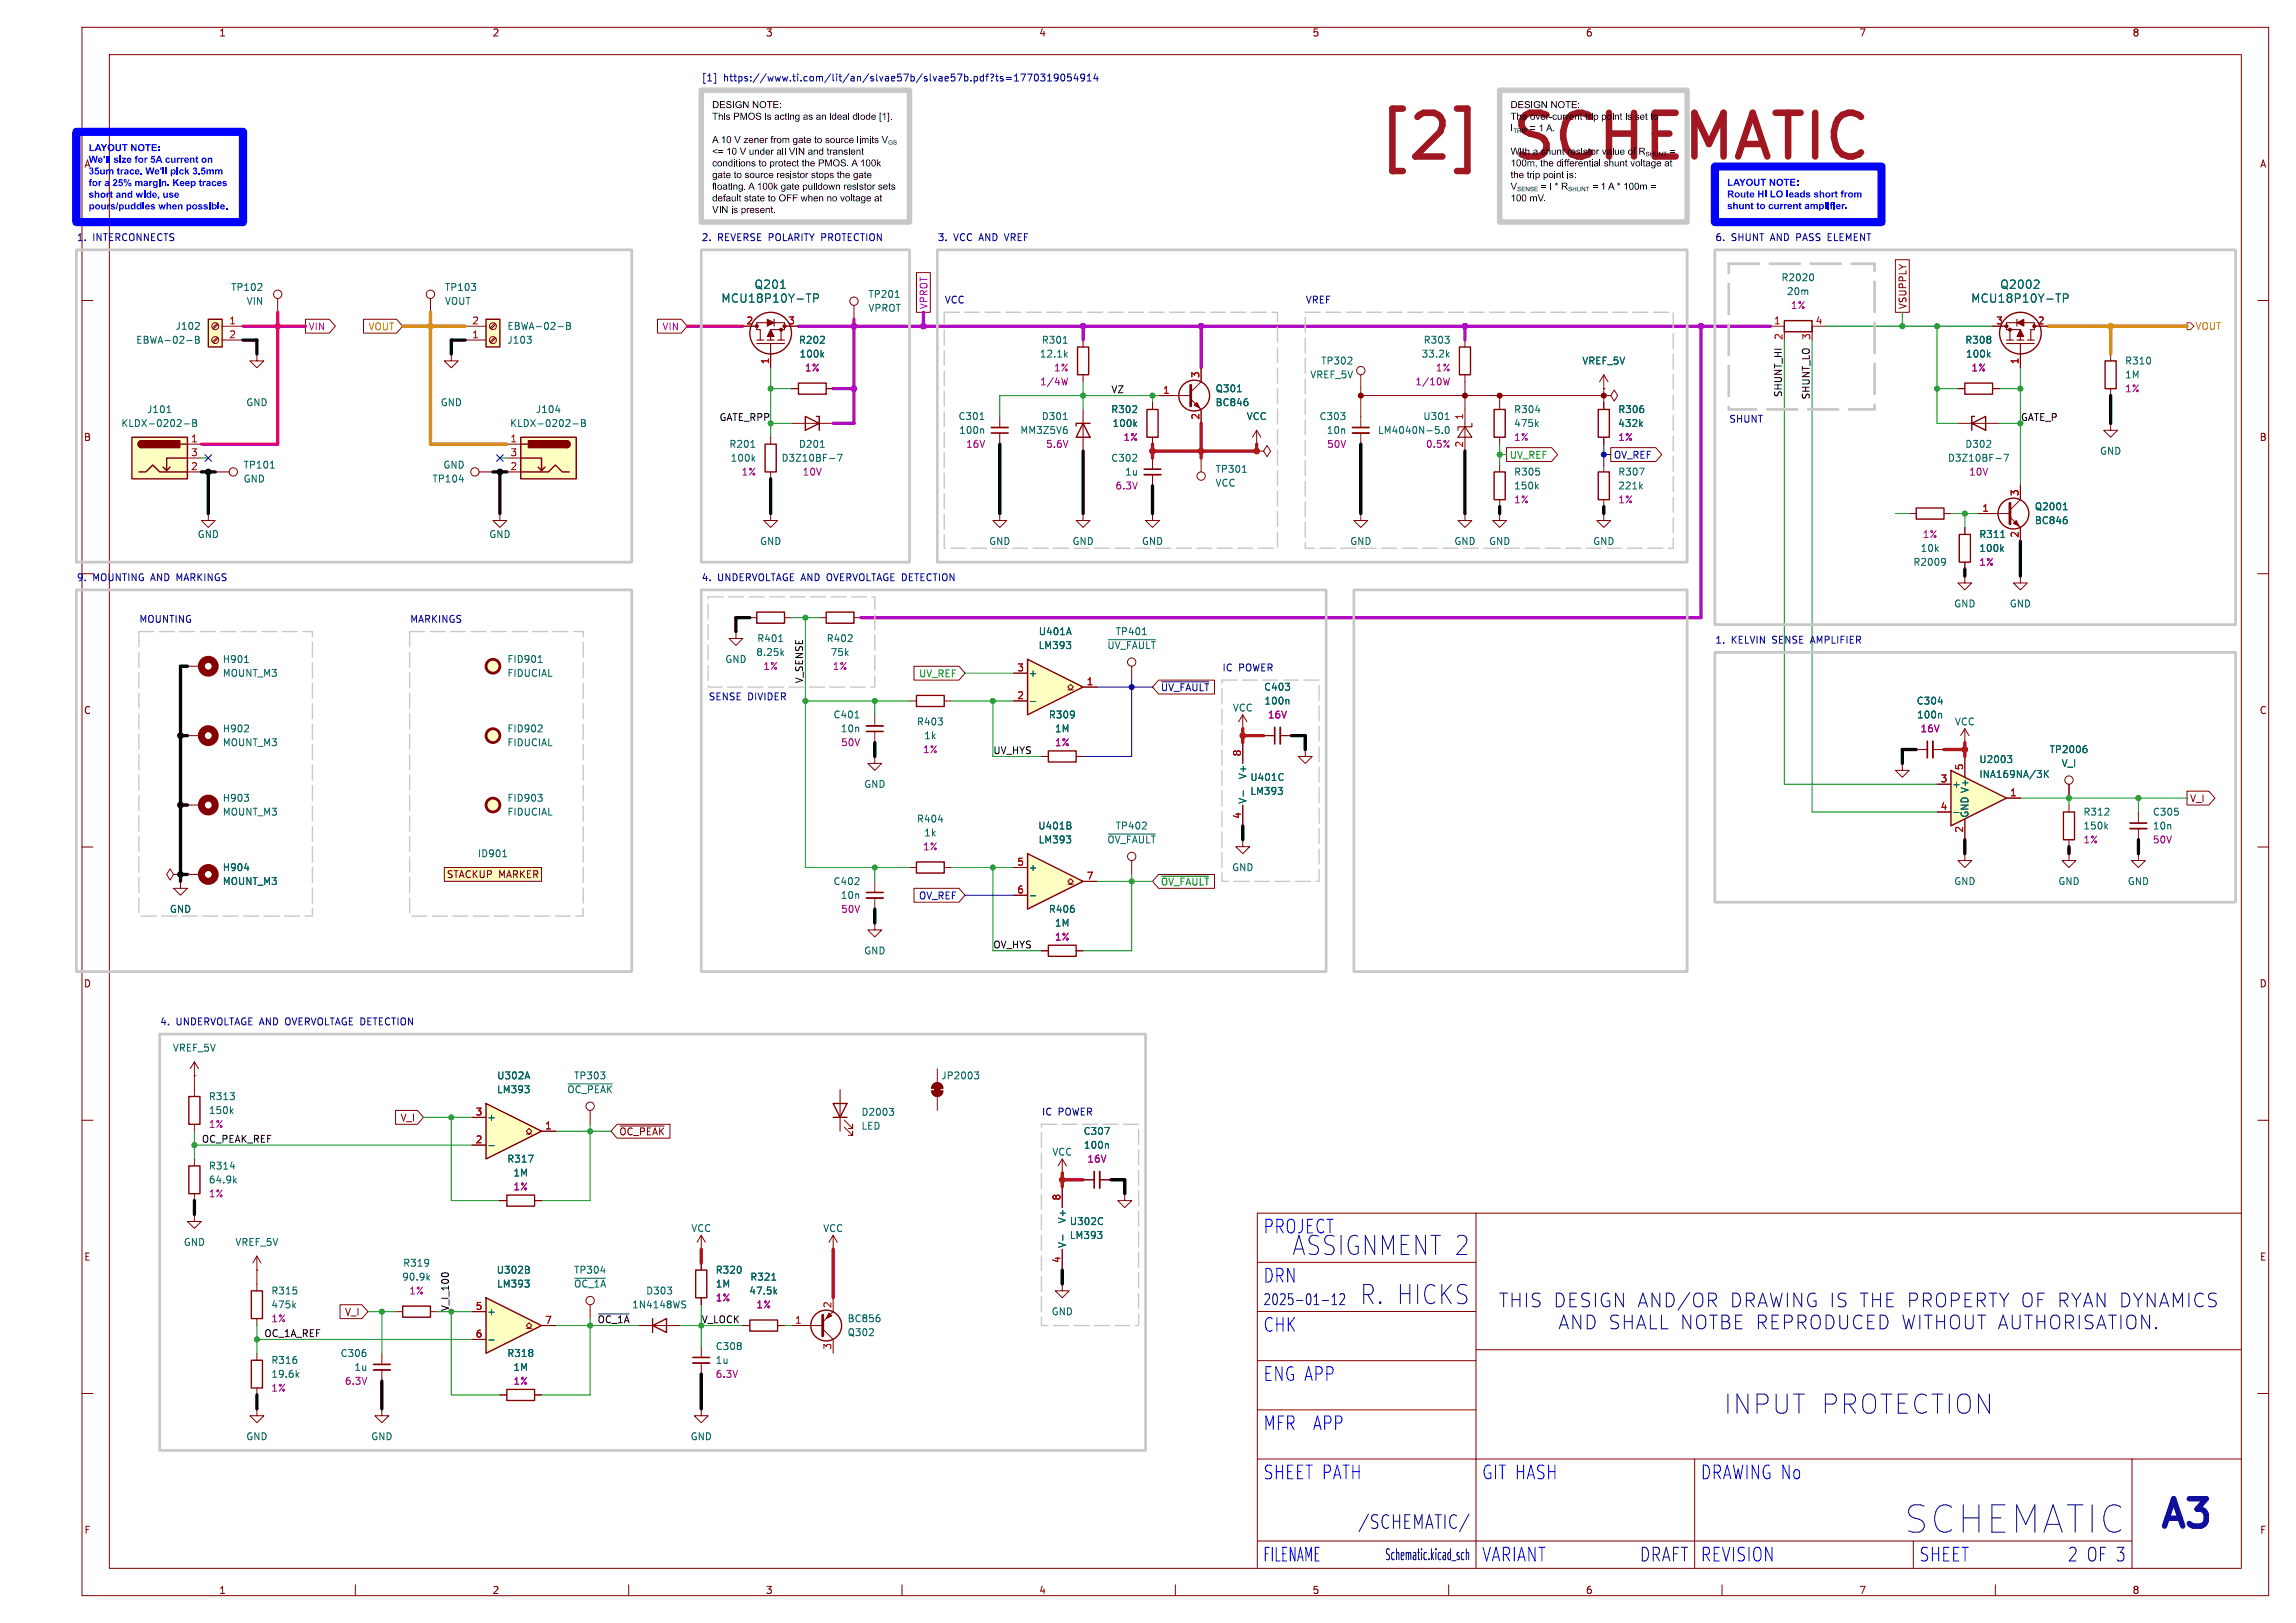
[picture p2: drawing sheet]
<svg xmlns="http://www.w3.org/2000/svg" width="420mm" height="297mm" viewBox="0 0 420 297" stroke-linecap="round" stroke-linejoin="round" font-family="sans-serif">
<defs><g id="words">
<text font-size="11.1" fill="#a21622" x="251.4" y="30.8">[2]</text>
<text font-size="11.1" x="277.8" y="30.8">SCHEMATIC</text>
<g font-size="7" fill="#00007f">
<text x="348.8" y="281">SCHEMATIC</text>
<text x="394.5" y="281">A3</text>
</g>
<g font-size="4.9" fill="#00007f">
<text x="236.6" y="230">ASSIGNMENT 2</text>
<text x="249" y="239">R. HICKS</text>
<text x="315.4" y="259">INPUT PROTECTION</text>
</g>
<g font-size="3.5" fill="#00007f">
<text x="231" y="226">PROJECT</text>
<text x="260.2" y="241.5">DRAWING IS THE</text>
<text x="292.4" y="241.5">PROPERTY OF</text>
<text x="319.8" y="241.5">RYAN</text>
<text x="360.7" y="241.5">SHALL</text>
<text x="373.8" y="241.5">NOTBE</text>
<text x="387.5" y="241.5">REPRODUCED WITH</text>
<text x="248.5" y="280">/SCHEMATIC/</text>
<text x="300" y="286">DRAFT</text>
<text x="378.3" y="286">2 OF 3</text>
</g>
<g font-size="3.5" fill="#00f">
<text x="231" y="235">DRN</text>
<text x="231" y="244">CHK</text>
<text x="231" y="253">ENG APP</text>
<text x="231" y="262">MFR</text>
<text x="240.1" y="262">APP</text>
<text x="231" y="271">SHEET PATH</text>
<text x="271" y="271">GIT HASH</text>
<text x="311" y="271">DRAWING No</text>
<text x="231" y="286">FILENAME</text>
<text x="271" y="286">VARIANT</text>
<text x="311" y="286">REVISION</text>
<text x="351" y="286">SHEET</text>
</g>
<g font-size="2.8" fill="#00007f">
<text x="231" y="239">2025-01-12</text>
<text x="253.3" y="285.7">Schematic.kicad_sch</text>
</g>
<g font-size="2.1" fill="#006464">
<text x="137.9" y="53.1">Q201</text>
<text x="365.8" y="53.1">Q2002</text>
<text x="131.9" y="55.6">MCU18P10Y-TP</text>
<text x="360.5" y="55.6">MCU18P10Y-TP</text>
</g>
<g font-size="1.8" fill="#840000">
<text x="40" y="6.9">1</text>
<text x="90" y="6.9">2</text>
<text x="140" y="6.9">3</text>
<text x="190" y="6.9">4</text>
<text x="240" y="6.9">5</text>
<text x="290" y="6.9">6</text>
<text x="340" y="6.9">7</text>
<text x="390" y="6.9">8</text>
<text x="413.3" y="30.9">A</text>
<text x="348.9" y="56.7" transform="rotate(-90 348.9 56.7)">VSUPPLY</text>
<text x="15.3" y="80.9">B</text>
<text x="413.2" y="80.9">B</text>
<text x="15.3" y="130.9">C</text>
<text x="413.2" y="130.9">C</text>
<text x="400.5" y="147">V_I</text>
<text x="81.6" y="160.9">STACKUP MARKER</text>
<text x="15.3" y="180.9">D</text>
<text x="413.2" y="180.9">D</text>
<text x="73.2" y="205.4">V_I</text>
<text x="113.2" y="208">~{OC_PEAK}</text>
<text x="15.3" y="230.9">E</text>
<text x="413.3" y="230.9">E</text>
<text x="63" y="241">V_I</text>
<text x="15.3" y="280.9">F</text>
<text x="413.3" y="280.9">F</text>
<text x="40" y="291.9">1</text>
<text x="90" y="291.9">2</text>
<text x="140" y="291.9">3</text>
<text x="190" y="291.9">4</text>
<text x="240" y="291.9">5</text>
<text x="290" y="291.9">6</text>
<text x="340" y="291.9">7</text>
<text x="390" y="291.9">8</text>
</g>
<g font-size="1.8" fill="#0000c2">
<text x="128.3" y="15">[1]</text>
<text x="132.3" y="15">https://www.ti.com/lit/an/slvae57b/slvae57b.pdf?ts=1770319054914</text>
<text x="14" y="44.2">1.</text>
<text x="17" y="44.2">INTERCONNECTS</text>
<text x="128.3" y="44.2">2.</text>
<text x="131.3" y="44.2">REVERSE POLARITY PROTECTION</text>
<text x="171.4" y="44.2">3.</text>
<text x="174.4" y="44.2">VCC AND VREF</text>
<text x="313.7" y="44.2">6.</text>
<text x="316.7" y="44.2">SHUNT</text>
<text x="324" y="44.2">AND PASS ELEMENT</text>
<text x="172.7" y="55.6">VCC</text>
<text x="238.8" y="55.6">VREF</text>
<text x="316.2" y="77.7">SHUNT</text>
<text x="295.1" y="84.1">OV_REF</text>
<text x="14" y="106.4">9.</text>
<text x="17" y="106.4">MOUNTING AND MARKINGS</text>
<text x="128.3" y="106.4">4.</text>
<text x="131.3" y="106.4">UNDERVOLTAGE AND OVERVOLTAGE DETECTION</text>
<text x="25.4" y="114.1">MOUNTING</text>
<text x="74.9" y="114.1">MARKINGS</text>
<text x="313.7" y="117.9">1.</text>
<text x="316.7" y="117.9">KELVIN</text>
<text x="324.3" y="117.9">SENSE</text>
<text x="331.5" y="117.9">AMPLIFIER</text>
<text x="223.5" y="122.9">IC</text>
<text x="226.6" y="122.9">POWER</text>
<text x="129.5" y="128.5">SENSE DIVIDER</text>
<text x="168" y="164.8">OV_REF</text>
<text x="29.2" y="187.7">4.</text>
<text x="32.2" y="187.7">UNDERVOLTAGE AND OVERVOLTAGE DETECTION</text>
<text x="190.5" y="204.2">IC</text>
<text x="193.5" y="204.2">POWER</text>
</g>
<g font-size="1.8">
<text x="276.3" y="20.5">DESIGN NOTE:</text>
<text x="276.3" y="22.6">The over-current trip point is</text>
<text x="299" y="22.6">set to</text>
<text x="130.3" y="26.9">A 10 V zener from gate to source limits V_{GS}</text>
<text x="130.3" y="29">&lt;= 10 V under all VIN and transient</text>
<text x="276.3" y="24.8">I_{TRIP}A.</text>
<text x="276.3" y="29">With a shunt resistor value of R_{SHUNT}</text>
<text x="279.9" y="24.8">= 1</text>
<text x="305.4" y="29">=</text>
<text x="130.3" y="33.3">gate to source resistor stops the gate</text>
<text x="130.3" y="35.4">floating. A 100k gate pulldown resistor sets</text>
<text x="276.3" y="31.2">100m, the differential shunt voltage at</text>
<text x="276.3" y="33.3">the trip point is:</text>
<text x="281.9" y="35.4">= I *</text>
<text x="130.3" y="39.7">VIN is present.</text>
</g>
<g font-size="1.8" fill="#00f">
<text x="15.3" y="30.9">AWe'll</text>
<text x="16.2" y="32.6">35um trace. We'll pick 3.5mm</text>
<text x="16.2" y="34.8">for a</text>
<text x="20.6" y="34.8">25% margin. Keep traces</text>
<text x="20.8" y="30.5">size for 5A current on</text>
<text x="16.2" y="36.9">short and wide, use</text>
<text x="16.2" y="39">pours/puddles when possible.</text>
<text x="315.9" y="36.9">Route HI LO leads short from</text>
<text x="315.9" y="39">shunt to current amplifier.</text>
</g>
<g font-size="1.8" fill="#006464">
<text x="42.2" y="53.4">TP102</text>
<text x="81.3" y="53.4">TP103</text>
<text x="325.8" y="51.7">R2020</text>
<text x="45" y="56">VIN</text>
<text x="81.3" y="56">VOUT</text>
<text x="158.8" y="54.7">TP201</text>
<text x="158.8" y="57.3">VPROT</text>
<text x="326.8" y="54.2">20m</text>
<text x="24.8" y="63.1">EBWA-02-B</text>
<text x="32" y="60.6">J102</text>
<text x="92.7" y="63.1">J103</text>
<text x="92.7" y="60.6">EBWA-02-B</text>
<text x="146" y="63.1">R202</text>
<text x="146.2" y="65.6">100k</text>
<text x="190.1" y="65.6">12.1k</text>
<text x="190.5" y="63.1">R301</text>
<text x="260" y="65.6">33.2k</text>
<text x="260.3" y="63.1">R303</text>
<text x="359.4" y="63.1">R308</text>
<text x="359.5" y="65.6">100k</text>
<text x="222.3" y="72">Q301</text>
<text x="239.6" y="69.4">VREF_5V</text>
<text x="241.6" y="66.9">TP302</text>
<text x="289.3" y="66.9">VREF_5V</text>
<text x="388.6" y="66.9">R310</text>
<text x="388.6" y="69.4">1M</text>
<text x="26.8" y="75.8">J101</text>
<text x="45" y="74.5">GND</text>
<text x="80.5" y="74.5">GND</text>
<text x="97.9" y="75.8">J104</text>
<text x="175.2" y="77.1">C301</text>
<text x="190.5" y="77.1">D301</text>
<text x="203.2" y="75.8">R302</text>
<text x="222.3" y="74.5">BC846</text>
<text x="228" y="77.1">VCC</text>
<text x="241.3" y="77.1">C303</text>
<text x="260.3" y="77.1">U301</text>
<text x="276.9" y="75.8">R304</text>
<text x="295.9" y="75.8">R306</text>
<text x="22.1" y="78.3">KLDX-0202-B</text>
<text x="93.2" y="78.3">KLDX-0202-B</text>
<text x="133.3" y="82.1">R201</text>
<text x="146" y="82.1">D201</text>
<text x="175.3" y="79.6">100n</text>
<text x="186.5" y="79.6">MM3Z5V6</text>
<text x="203.4" y="78.3">100k</text>
<text x="242.6" y="79.6">10n</text>
<text x="252" y="79.6">LM4040N-5.0</text>
<text x="276.9" y="78.3">475k</text>
<text x="295.9" y="78.3">432k</text>
<text x="359.4" y="82.1">D302</text>
<text x="384" y="83.4">GND</text>
<text x="44.5" y="86">TP101</text>
<text x="44.5" y="88.5">GND</text>
<text x="79" y="88.5">TP104</text>
<text x="81" y="86">GND</text>
<text x="133.6" y="84.7">100k</text>
<text x="142.9" y="84.7">D3Z10BF-7</text>
<text x="203.2" y="84.7">C302</text>
<text x="205.7" y="87.2">1u</text>
<text x="222.3" y="86.7">TP301</text>
<text x="222.3" y="89.3">VCC</text>
<text x="276.9" y="87.2">R305</text>
<text x="276.9" y="89.8">150k</text>
<text x="295.9" y="87.2">R307</text>
<text x="295.9" y="89.8">221k</text>
<text x="356.2" y="84.7">D3Z10BF-7</text>
<text x="372.1" y="93.6">Q2001</text>
<text x="36.1" y="98.7">GND</text>
<text x="89.4" y="98.7">GND</text>
<text x="138.9" y="99.9">GND</text>
<text x="180.8" y="99.9">GND</text>
<text x="196.1" y="99.9">GND</text>
<text x="208.8" y="99.9">GND</text>
<text x="246.9" y="99.9">GND</text>
<text x="265.9" y="99.9">GND</text>
<text x="272.3" y="99.9">GND</text>
<text x="291.3" y="99.9">GND</text>
<text x="351.2" y="101.2">10k</text>
<text x="362" y="98.7">R311</text>
<text x="362" y="101.2">100k</text>
<text x="372.1" y="96.1">BC846</text>
<text x="349.9" y="103.7">R2009</text>
<text x="357.4" y="111.4">GND</text>
<text x="367.5" y="111.4">GND</text>
<text x="138.4" y="117.7">R401</text>
<text x="151.1" y="117.7">R402</text>
<text x="189.9" y="119">LM393</text>
<text x="189.9" y="116.4">U401A</text>
<text x="202.5" y="119">~{UV_FAULT}</text>
<text x="204" y="116.4">TP401</text>
<text x="40.6" y="121.5">H901</text>
<text x="40.6" y="124.1">MOUNT_M3</text>
<text x="92.7" y="121.5">FID901</text>
<text x="92.7" y="124.1">FIDUCIAL</text>
<text x="132.6" y="121.5">GND</text>
<text x="138.2" y="120.2">8.25k</text>
<text x="151.8" y="120.2">75k</text>
<text x="188.1" y="124.1">+</text>
<text x="152.4" y="131.7">C401</text>
<text x="191.8" y="131.7">R309</text>
<text x="225.4" y="130.4">VCC</text>
<text x="231.1" y="126.6">C403</text>
<text x="231.2" y="129.1">100n</text>
<text x="350.5" y="129.1">C304</text>
<text x="350.6" y="131.7">100n</text>
<text x="40.6" y="134.2">H902</text>
<text x="40.6" y="136.8">MOUNT_M3</text>
<text x="92.7" y="134.2">FID902</text>
<text x="92.7" y="136.8">FIDUCIAL</text>
<text x="153.7" y="134.2">10n</text>
<text x="167.6" y="132.9">R403</text>
<text x="169" y="135.5">1k</text>
<text x="192.9" y="134.2">1M</text>
<text x="357.5" y="132.9">VCC</text>
<text x="228.2" y="142.7" transform="rotate(-90 228.2 142.7)">V+</text>
<text x="228.6" y="143.1">U401C</text>
<text x="362" y="139.8">U2003</text>
<text x="362" y="142.6">INA169NA/3K</text>
<text x="374.8" y="138">TP2006</text>
<text x="377" y="140.6">V_I</text>
<text x="40.6" y="146.9">H903</text>
<text x="40.6" y="149.5">MOUNT_M3</text>
<text x="92.7" y="146.9">FID903</text>
<text x="92.7" y="149.5">FIDUCIAL</text>
<text x="158" y="144.4">GND</text>
<text x="228.2" y="147.2" transform="rotate(-90 228.2 147.2)">V-</text>
<text x="228.6" y="145.6">LM393</text>
<text x="357" y="144.4">+</text>
<text x="360.3" y="149.7" transform="rotate(-90 360.3 149.7)">GND V+</text>
<text x="381" y="149.5">R312</text>
<text x="393.7" y="149.5">C305</text>
<text x="167.6" y="150.7">R404</text>
<text x="169" y="153.3">1k</text>
<text x="189.8" y="152">U401B</text>
<text x="189.9" y="154.5">LM393</text>
<text x="202.5" y="154.5">~{OV_FAULT}</text>
<text x="204" y="152">TP402</text>
<text x="381" y="152">150k</text>
<text x="393.7" y="152">10n</text>
<text x="40.6" y="159.6">H904</text>
<text x="87.3" y="157.1">ID901</text>
<text x="188.1" y="159.6">+</text>
<text x="225.3" y="159.6">GND</text>
<text x="31" y="167.2">GND</text>
<text x="40.6" y="162.2">MOUNT_M3</text>
<text x="152.4" y="162.2">C402</text>
<text x="153.7" y="164.7">10n</text>
<text x="191.8" y="167.2">R406</text>
<text x="357.4" y="162.2">GND</text>
<text x="376.4" y="162.2">GND</text>
<text x="389.1" y="162.2">GND</text>
<text x="192.9" y="169.8">1M</text>
<text x="158" y="174.9">GND</text>
<text x="31.5" y="192.6">VREF_5V</text>
<text x="90.9" y="197.7">U302A</text>
<text x="104.9" y="197.7">TP303</text>
<text x="172.1" y="197.7">JP2003</text>
<text x="38.1" y="201.5">R313</text>
<text x="90.8" y="200.3">LM393</text>
<text x="103.7" y="200.3">~{OC_PEAK}</text>
<text x="38.1" y="204.1">150k</text>
<text x="89" y="205.3">+</text>
<text x="157.5" y="206.9">LED</text>
<text x="157.5" y="204.4">D2003</text>
<text x="198.1" y="207.9">C307</text>
<text x="38.1" y="214.2">R314</text>
<text x="92.7" y="213">R317</text>
<text x="93.8" y="215.5">1M</text>
<text x="192.4" y="211.7">VCC</text>
<text x="198.2" y="210.4">100n</text>
<text x="38.1" y="216.8">64.9k</text>
<text x="126.4" y="225.7">VCC</text>
<text x="150.5" y="225.7">VCC</text>
<text x="195.2" y="224" transform="rotate(-90 195.2 224)">V+</text>
<text x="195.6" y="224.4">U302C</text>
<text x="195.6" y="226.9">LM393</text>
<text x="33.5" y="228.2">GND</text>
<text x="43" y="228.2">VREF_5V</text>
<text x="73.6" y="232">R319</text>
<text x="90.8" y="233.3">U302B</text>
<text x="104.9" y="233.3">TP304</text>
<text x="130.8" y="233.3">R320</text>
<text x="195.2" y="228.5" transform="rotate(-90 195.2 228.5)">V-</text>
<text x="49.5" y="237.1">R315</text>
<text x="49.5" y="239.6">475k</text>
<text x="73.5" y="234.5">90.9k</text>
<text x="90.8" y="235.8">LM393</text>
<text x="104.9" y="235.8">~{OC_1A}</text>
<text x="115.5" y="239.6">1N4148WS</text>
<text x="118.1" y="237.1">D303</text>
<text x="130.8" y="235.8">1M</text>
<text x="137" y="237.1">47.5k</text>
<text x="137.1" y="234.5">R321</text>
<text x="89" y="240.9">+</text>
<text x="154.9" y="242.2">BC856</text>
<text x="154.9" y="244.7">Q302</text>
<text x="192.3" y="240.9">GND</text>
<text x="49.5" y="249.8">R316</text>
<text x="62.2" y="248.5">C306</text>
<text x="64.7" y="251.1">1u</text>
<text x="92.7" y="248.5">R318</text>
<text x="93.8" y="251.1">1M</text>
<text x="130.8" y="247.2">C308</text>
<text x="130.8" y="249.8">1u</text>
<text x="49.5" y="252.3">19.6k</text>
<text x="45" y="263.8">GND</text>
<text x="67.8" y="263.8">GND</text>
<text x="126.2" y="263.8">GND</text>
</g>
<g font-size="1.8" fill="#a90000">
<text x="41.8" y="59.4">1</text>
<text x="86.3" y="59.4">2</text>
<text x="136.5" y="59.4">2</text>
<text x="144.1" y="59.4">3</text>
<text x="324.4" y="59.4">1</text>
<text x="332" y="59.4">4</text>
<text x="365.1" y="59.4">3</text>
<text x="372.7" y="59.4">2</text>
<text x="41.8" y="62">2</text>
<text x="86.3" y="62">1</text>
<text x="326.1" y="62.3" transform="rotate(-90 326.1 62.3)">2</text>
<text x="331.2" y="62.3" transform="rotate(-90 331.2 62.3)">3</text>
<text x="140.7" y="66.7" transform="rotate(-90 140.7 66.7)">1</text>
<text x="219.5" y="69.3" transform="rotate(-90 219.5 69.3)">3</text>
<text x="369.3" y="66.7" transform="rotate(-90 369.3 66.7)">1</text>
<text x="212.7" y="72.1">1</text>
<text x="219.5" y="76.9" transform="rotate(-90 219.5 76.9)">2</text>
<text x="267.7" y="76.9" transform="rotate(-90 267.7 76.9)">1</text>
<text x="34.9" y="81">1</text>
<text x="34.9" y="83.6">3</text>
<text x="93.3" y="81">1</text>
<text x="93.3" y="83.6">3</text>
<text x="267.7" y="82" transform="rotate(-90 267.7 82)">2</text>
<text x="34.9" y="86.1">2</text>
<text x="93.3" y="86.1">2</text>
<text x="362.5" y="93.7">1</text>
<text x="369.3" y="90.9" transform="rotate(-90 369.3 90.9)">3</text>
<text x="369.3" y="98.5" transform="rotate(-90 369.3 98.5)">2</text>
<text x="186" y="122.9">3</text>
<text x="198.7" y="125.5">1</text>
<text x="186" y="128">2</text>
<text x="227.1" y="138.5" transform="rotate(-90 227.1 138.5)">8</text>
<text x="354.9" y="143.3">3</text>
<text x="359.2" y="141" transform="rotate(-90 359.2 141)">5</text>
<text x="227.1" y="149.9" transform="rotate(-90 227.1 149.9)">4</text>
<text x="354.9" y="148.3">4</text>
<text x="367.6" y="145.8">1</text>
<text x="359.2" y="152.5" transform="rotate(-90 359.2 152.5)">2</text>
<text x="186" y="158.5">5</text>
<text x="198.7" y="161">7</text>
<text x="186" y="163.6">6</text>
<text x="86.9" y="204.2">3</text>
<text x="86.9" y="209.3">2</text>
<text x="99.6" y="206.8">1</text>
<text x="194.1" y="219.8" transform="rotate(-90 194.1 219.8)">8</text>
<text x="194.1" y="231.2" transform="rotate(-90 194.1 231.2)">4</text>
<text x="86.9" y="239.8">5</text>
<text x="152.1" y="239.5" transform="rotate(-90 152.1 239.5)">2</text>
<text x="86.9" y="244.9">6</text>
<text x="99.6" y="242.3">7</text>
<text x="145.3" y="242.3">1</text>
<text x="152.1" y="247.1" transform="rotate(-90 152.1 247.1)">3</text>
</g>
<text font-size="1.8" fill="#b10bc6" x="169.9" y="56.7" transform="rotate(-90 169.9 56.7)">VPROT</text>
<g font-size="1.8" fill="#840084">
<text x="327.5" y="56.7">1%</text>
<text x="147.2" y="68.2">1%</text>
<text x="190.2" y="70.7">1/4W</text>
<text x="192.7" y="68.2">1%</text>
<text x="258.8" y="70.7">1/10W</text>
<text x="262.6" y="68.2">1%</text>
<text x="360.5" y="68.2">1%</text>
<text x="388.6" y="72">1%</text>
<text x="176.6" y="82.1">16V</text>
<text x="191.3" y="82.1">5.6V</text>
<text x="205.4" y="80.9">1%</text>
<text x="242.7" y="82.1">50V</text>
<text x="260.7" y="82.1">0.5%</text>
<text x="276.9" y="80.9">1%</text>
<text x="295.9" y="80.9">1%</text>
<text x="135.6" y="87.2">1%</text>
<text x="146.7" y="87.2">10V</text>
<text x="204" y="89.8">6.3V</text>
<text x="360.1" y="87.2">10V</text>
<text x="276.9" y="92.3">1%</text>
<text x="295.9" y="92.3">1%</text>
<text x="351.6" y="98.7">1%</text>
<text x="362" y="103.7">1%</text>
<text x="139.5" y="122.8">1%</text>
<text x="152.2" y="122.8">1%</text>
<text x="231.8" y="131.7">16V</text>
<text x="153.8" y="136.7">50V</text>
<text x="192.9" y="136.8">1%</text>
<text x="351.2" y="134.2">16V</text>
<text x="168.7" y="138">1%</text>
<text x="168.7" y="155.8">1%</text>
<text x="381" y="154.5">1%</text>
<text x="393.7" y="154.5">50V</text>
<text x="153.8" y="167.2">50V</text>
<text x="192.9" y="172.3">1%</text>
<text x="38.1" y="206.6">1%</text>
<text x="198.8" y="213">16V</text>
<text x="38.1" y="219.3">1%</text>
<text x="93.8" y="218">1%</text>
<text x="74.8" y="237.1">1%</text>
<text x="130.8" y="238.4">1%</text>
<text x="138.3" y="239.6">1%</text>
<text x="49.5" y="242.2">1%</text>
<text x="49.5" y="254.9">1%</text>
<text x="63" y="253.6">6.3V</text>
<text x="93.8" y="253.6">1%</text>
<text x="130.8" y="252.3">6.3V</text>
</g>
<g font-size="1.8" fill="#ff00ab">
<text x="56.4" y="60.6">VIN</text>
<text x="121.1" y="60.6">VIN</text>
</g>
<g font-size="1.8" fill="#dc8e00">
<text x="67.3" y="60.6">VOUT</text>
<text x="401.5" y="60.6">VOUT</text>
</g>
<g font-size="1.8" fill="#009600">
<text x="131.5" y="77.1">GATE_RPP</text>
<text x="369.6" y="77.1">GATE_P</text>
<text x="82.2" y="240" transform="rotate(-90 82.2 240)">V_I_100</text>
<text x="128.3" y="242.2">V_LOCK</text>
</g>
<g font-size="1.8" fill="#0f0f0f">
<text x="203.2" y="72">VZ</text>
<text x="326" y="72.8" transform="rotate(-90 326 72.8)">SHUNT_HI</text>
<text x="331.1" y="73.2" transform="rotate(-90 331.1 73.2)">SHUNT_LO</text>
<text x="147" y="125.1" transform="rotate(-90 147 125.1)">V_SENSE</text>
<text x="181.6" y="138.1">UV_HYS</text>
<text x="181.6" y="173.6">OV_HYS</text>
<text x="36.8" y="209.2">OC_PEAK_REF</text>
<text x="48.3" y="244.8">OC_1A_REF</text>
<text x="109.2" y="242.2">~{OC_1A}</text>
</g>
<g font-size="1.8" fill="#00c200">
<text x="276.1" y="84.1">UV_REF</text>
<text x="168" y="124.1">UV_REF</text>
</g>
<text font-size="1.8" fill="#000084" x="212.2" y="126.7">~{UV_FAULT}</text>
<text font-size="1.8" fill="#008400" x="212.2" y="162.2">~{OV_FAULT}</text>
</g></defs>
<g fill="none" stroke="#840000" stroke-width=".18">
<path d="M15 5h400v287h-400zM20 10h390v277h-390zM15 55h2M413 55h2M212.1 72.4h5.7M217.8 73l1.9 1.9v2.6M219.7 67.3v2.6l-1.9 1.9M198.1 94v1.3h1.3l-1.3 1.2-1.3-1.2h1.3M198.1 94h.1M349.2 94h1.3M355.6 94h1.3M359.4 96.5v1.3"/>
<path d="M15 105h2M134.6 115.6v1.2h1.3l-1.3 1.3-1.3-1.3h1.3M134.6 115.6h.1M137.2 113h1.2M143.5 113h1.3M149.9 113h1.2M156.2 113h1.3M359.4 105.4v1.3h1.3l-1.3 1.3-1.3-1.3h1.3M359.4 105.4h.1M359.4 102.9v1.2M369.6 105.4v1.3h1.2l-1.2 1.3-1.3-1.3h1.3M369.6 105.4h.1"/>
<path d="M413 105h2M160 138.4v1.3h1.3l-1.3 1.3-1.3-1.3h1.3M160 138.4h.1M160 130.8v2M160 133.9v2M166.4 128.3h1.2M172.7 128.3h1.3M15 155h2M166.4 158.8h1.2M172.7 158.8h1.3M207 157.5v2.5M227.3 153.7v1.2h1.3l-1.3 1.3-1.2-1.3h1.2"/>
<path d="M227.3 153.7h.1M413 155h2M160 168.9v1.3h1.3l-1.3 1.3-1.3-1.3h1.3M160 168.9h.1M190.5 174h1.3M196.8 174h1.3M35.6 199.4v1.3M15 205h2M35.6 205.7v1.3M413 205h2M47 234.9v1.3M230 231h40"/>
<path d="M270 222v65M410 222h-180v65M15 255h2M47 241.3v1.3M230 258h40M230 249h40M230 240h40M270 247h140M413 255h2M230 267h180M310 267v20M390 267v20"/>
<path d="M65 290v2M115 290v2M165 290v2M215 290v2M230 282h160M265 290v2M315 290v2M350 282v5M365 290v2"/>
<circle cx="207" cy="156.7" r=".76"/>
</g>
<g fill="none" stroke="#00007f" stroke-width=".18">
<path d="M241.9 238h1.1M243.7 238.7h.8M243.7 237.3l.4-.6v2M245.1 236.9l.2-.2h.4l.2 .2v.4v.3l-.9 1.1h.9M274.3 236.6h1.5M275 236.6v2.5M276.6 236.6v2.5M278 236.6v2.5M279.2 236.6v2.5M281.7 236.8l-.9-.2a.6 .6 0 0 0-.5 .5 .6 .6 0 0 0 .2 .6M286.1 237.7a1.09 1.09 0 0 0-1.4-1.1v2.5M288.4 236.6h-1.2v2.5"/>
<path d="M290.8 236.8l-1-.2a.6 .6 0 0 0-.5 .5 .6 .6 0 0 0 .3 .6M291.8 236.6v2.5M294.3 236.8a.96 .96 0 0 0-1 0 .96 .96 0 0 0-.4 .9M297 236.6v2.5l-1.5-2.5v2.5M299.7 239.1l.8-2.5 .9 2.5M303.6 236.6v2.5l-1.4-2.5v2.5M306.2 237.7a1.09 1.09 0 0 0-1.4-1.1v2.5M309.1 236.5l-2.1 3.2M309.8 238.3v-.8a.83 .83 0 0 1 .8-.9 .83 .83 0 0 1 .9 .9v.8M313.9 237.7a.68 .68 0 0 0-.4-1.1h-1v2.5M318.4 237.7a1.09 1.09 0 0 0-1.4-1.1v2.5M320.6 237.8a.68 .68 0 0 0 .3-.6 .68 .68 0 0 0-.5-.6h-.9v2.5"/>
<path d="M321.6 239.1l.8-2.5 .9 2.5M323.9 236.6l.6 2.5 .4-1.7 .5 1.7 .6-2.5M327 236.6v2.5M329.6 236.6v2.5l-1.5-2.5v2.5M332.1 236.8a1.03 1.03 0 0 0-1.2 .1 1.03 1.03 0 0 0-.3 1.2 .94 .94 0 0 0 .5 .9 .94 .94 0 0 0 1.1-.1v-.8h-.5M335.2 236.6v2.5M337.7 236.8l-1-.2a.61 .61 0 0 0-.5 .6 .61 .61 0 0 0 .5 .6 .91 .91 0 0 1 1 .6 .64 .64 0 0 1-.5 .7l-1-.1M340.3 236.6h1.4M341 236.6v2.5M342.5 236.6v2.5M342.5 237.8h1.5M344 236.6v2.5"/>
<path d="M345.2 237.8h.8M346.4 236.6h-1.2v2.5h1.2M349.3 237.9h1a.68 .68 0 0 0 .5-.6 .68 .68 0 0 0-.5-.7h-1v2.5M351.8 237.9h1a.68 .68 0 0 0 .5-.6 .68 .68 0 0 0-.5-.7h-1v2.5M352.4 237.9l.9 1.2M354.6 236.8a.83 .83 0 0 1 .8-.1 .83 .83 0 0 1 .5 .8v.8a.83 .83 0 0 1-.9 .9 .83 .83 0 0 1-.8-.9v-.8l.1-.5zM357 237.9h.9a.68 .68 0 0 0 .5-.6 .68 .68 0 0 0-.5-.7h-.9v2.5M359.5 237.8h.8M360.6 236.6h-1.1v2.5h1.1M363 237.7a.68 .68 0 0 0-.3-1.1h-1v2.5M363.9 236.6h1.4M364.6 236.6v2.5"/>
<path d="M365.8 236.6l.8 1.3 .8-1.3M370 238.3v-.8a.83 .83 0 0 1 .9-.9 .83 .83 0 0 1 .8 .9v.8M372.8 237.8h.8M374 236.6h-1.2v2.5M378.1 237.7a.68 .68 0 0 0-.3-1.1h-1v2.5M379 236.6l.8 1.3 .8-1.3M381.1 239.1l.9-2.5 .8 2.5M385 236.6v2.5l-1.4-2.5v2.5M389.6 237.7a1.09 1.09 0 0 0-1.5-1.1v2.5M390.3 236.6l.8 1.3 .9-1.3M394.2 236.6v2.5l-1.4-2.5v2.5M395 239.1l.9-2.5 .8 2.5"/>
<path d="M397.5 239.1v-2.5l.9 1.8 .8-1.8v2.5M400.4 236.6v2.5M403 236.9a.93 .93 0 0 0-1-.2 .93 .93 0 0 0-.5 1M405.4 236.8l-.9-.2a.6 .6 0 0 0-.5 .5 .6 .6 0 0 0 .2 .6M285.2 243.2l.9-2.5 .8 2.5M289.2 240.7v2.5l-1.5-2.5v2.5M290.3 240.7v2.5l1-.2 .4-.4M296.1 242.7l-.5 .5-1-.2M297.1 240.7v2.5M298.6 240.7v2.5M299.4 243.2l.8-2.5 .9 2.5M301.9 240.7v2.5h1.2"/>
<path d="M303.9 240.7v2.5h1.2M309.3 240.7v2.5l-1.5-2.5v2.5M310.3 242.3a.83 .83 0 0 0 .9 .9 .83 .83 0 0 0 .8-.9M313.4 240.7v2.5M315 240.7v2.5h.9l.5-.5M317.5 240.7v2.5h1.2M321.7 240.7v2.5M322.3 242l.8 1.2M324.2 240.7v2.5h1.1M326.4 240.7v2.5M328.9 240.7v2.5M329.5 242l.8 1.2"/>
<path d="M331.4 241a.84 .84 0 0 1 1-.3 .84 .84 0 0 1 .6 .8v.8a.83 .83 0 0 1-.9 .9 .83 .83 0 0 1-.8-.9zM334 240.7a1.32 1.32 0 0 1 1.5 .8 1.32 1.32 0 0 1-.5 1.5l-1 .2zM336.5 240.7v2l.5 .5 .7-.2 .3-.3v-2M340.6 240.9a.93 .93 0 0 0-1.1-.1 .93 .93 0 0 0-.5 .9 1.06 1.06 0 0 0 .3 1.2 1.06 1.06 0 0 0 1.2 .1l.1-.1M341.7 241.9h.8M342.8 240.7h-1.1v2.5h1.1M343.9 240.7a1.32 1.32 0 0 1 1.4 .8 1.32 1.32 0 0 1-.4 1.5l-1 .2zM348.1 240.7l.6 2.5 .5-1.8 .4 1.8 .6-2.5M351.2 240.7v2.5M352 240.7h1.4M352.7 240.7v2.5M354.3 241.9h1.4"/>
<path d="M354.3 240.7v2.5M355.7 240.7v2.5M356.9 241a.84 .84 0 0 1 1-.3 .84 .84 0 0 1 .5 .8v.8a.83 .83 0 0 1-.8 .9 .83 .83 0 0 1-.8-.9zM359.5 240.7v2l.1 .2 .4 .3h.5l.4-.5M362.5 240.7v2.5M365.6 243.2l.8-2.5 .9 2.5M368.1 242.7l.5 .5 .7-.2 .2-.3M371.1 240.7v2.5M372.6 241.9h1.4M372.6 240.7v2.5M374 240.7v2.5M375.1 242.3a.83 .83 0 0 0 .8 .9 .83 .83 0 0 0 .9-.9"/>
<path d="M377.8 240.7v2.5M378.4 242l.9 1.2M380.3 240.7v2.5M382.8 242.7l-.4 .5-1-.2M383.6 243.2l.8-2.5 .8 2.5M385.7 240.7h1.4M386.4 240.7v2.5M388 240.7v2.5M389 242.3a.83 .83 0 0 0 .9 .9 .83 .83 0 0 0 .8-.9M393.2 240.7v2.5l-1.4-2.5v2.5M394.4 242.9l.1 .1-.1 .2M394.4 242.9l-.1 .1 .1 .2"/>
<path d="M394.4 242.9v.3M268.7 277.1l-1.7 3.2M267.8 284.2l-.3-.1-.2 .4 .1 .8 .1 .1 .3-.1M268.2 284.3l.2-.2 .2 .1 .1 1.2M268.2 283.4v2"/>
</g>
<g fill="none" stroke="#840000" stroke-width=".25">
<path d="M350.5 93h5.1v2h-5.1zM358.4 97.8h2v5.1h-2zM138.4 112h5.1v2h-5.1zM151.1 112h5.1v2h-5.1zM167.6 127.3h5.1v2h-5.1zM167.6 157.7h5.1v2.1h-5.1zM191.8 173h5v2h-5zM34.5 200.7h2.1v5h-2.1zM46 236.2h2v5.1h-2z"/>
<circle cx="218.4" cy="72.4" r="2.82"/>
</g>
<g fill="none" stroke="#006464" stroke-width=".18">
<path d="M226.4 71.7h.7M228.2 73.5l.1 .2-.1 .5M366 98.4h.7M142.5 117.4h.7M143 119.5l.4 .5M143.4 119.1l-.5 .5M355.6 102.2l.3 .2a.94 .94 0 0 1-.3 1M355.9 102.7l-.3 .3M366.1 100.4l.4 .5M366.5 100.1l-.5 .4M156.4 131.4h.7M171.7 150h.7"/>
<path d="M202.7 152.6h8.6M42.3 203.3l.3 .5M42.6 202.9l-.5 .5M53.7 238.9l.4 .4M54.1 238.5l-.5 .5"/>
</g>
<path d="M217.8 70.5v3.8" fill="none" stroke="#840000" stroke-width=".51"/>
<path d="M218.4 74.2l.5-.5 .6 1z" fill="#840000" stroke="#840000" stroke-width=".18"/>
<path d="M158.5 133.9h3" fill="none" stroke="#840000" stroke-width=".3"/>
<path d="M158.5 132.8h3" fill="none" stroke="#840000" stroke-width=".33"/>
<path d="M188 156.2l10.1 5.1-10.1 5.1z" fill="#ffffc2"/>
<path d="M191.8 137.4h5v2h-5zM188 156.2l10.1 5.1-10.1 5.1z" fill="none" stroke="#840000" stroke-width=".25"/>
<path d="M386.1 77.5v1.2h1.2l-1.2 1.3-1.3-1.3h1.3M386.1 77.5h.1M190.5 138.4h1.3M196.8 138.4h1.3M348 139.7v1.3h1.2l-1.2 1.2-1.3-1.2h1.3M348 139.7h.1M185.4 158.8h2.6M185.4 163.8h2.6M195.3 161.8h.5l-.5-.5 .5-.5 .5 .5-.5 .5h.5M198.1 161.3h2.6" fill="none" stroke="#840000" stroke-width=".18"/>
<path d="M195.1 153h.8l-.5 .5M195.6 151l.3 .3v.3l-.2 .1M195.7 150.5l.2 .2-.2 .3M195.8 153.6v.5M188.5 163.9h1" fill="none" stroke="#006464" stroke-width=".18"/>
<path d="M88.9 201.9l10.2 5.1-10.2 5.1z" fill="#ffffc2"/>
<path d="M292.4 74.9h2v5.1h-2zM88.9 201.9l10.2 5.1-10.2 5.1z" fill="none" stroke="#840000" stroke-width=".25"/>
<g fill="none" stroke="#840000" stroke-width=".18">
<path d="M78.7 54.6v2.6M293.4 71.1h.1M293.4 68.6l-.8 1.3M293.4 68.6l.7 1.3M293.4 68.6v2.5M293.4 73.7v1.2M182.9 94v1.3h1.2l-1.2 1.2-1.3-1.2h1.3M182.9 94h.1M210.8 94v1.3h1.3l-1.3 1.2-1.3-1.2h1.3M210.8 94h.1M293.4 80v1.3M34.3 134.6h2.5"/>
<path d="M359.4 135.9h.1M359.4 133.4l-.8 1.2M359.4 133.4l.8 1.2M359.4 133.4v2.5M378.5 143.5v2.6M160 161.3v2M160 164.3v2.1M86.4 204.5h2.5M86.4 209.6h2.5M96.3 207.5h.5l-.5-.5 .5-.5 .5 .5-.5 .5h.5M99.1 207h2.5M107.9 203.2v2.5"/>
<circle cx="78.7" cy="53.8" r=".76"/>
<circle cx="378.5" cy="142.7" r=".76"/>
<circle cx="107.9" cy="202.4" r=".76"/>
</g>
<path d="M300.1 77.6l.3 .4M300.4 77.2l-.4 .5M44.7 133.9h.8M45.4 132.8v.4M381.4 136.5h.2M381.5 137l.3 .2v.3l-.3 .2M96 198.7h.8l-.4 .5M96.5 196.2l.4 1.2M96.7 199.3v.5M103.9 198.3h8.1M89.4 209.6h1" fill="none" stroke="#006464" stroke-width=".18"/>
<path d="M158.5 163.3h3" fill="none" stroke="#840000" stroke-width=".3"/>
<path d="M158.5 164.3h3" fill="none" stroke="#840000" stroke-width=".33"/>
<circle cx="38.1" cy="134.6" r="1.27" fill="none" stroke="#840000" stroke-width="1.3"/>
<path d="M356.9 141l10.1 5.1-10.1 5z" fill="#ffffc2"/>
<path d="M356.9 141l10.1 5.1-10.1 5z" fill="none" stroke="#840000" stroke-width=".25"/>
<path d="M248.9 76.2v2M248.9 79.2v2.1M34.3 121.9h2.5M359.4 138.4v3.8M354.3 143.5h2.6M354.3 148.6h2.6M359.4 149.9v3.8M367 146.1h2.6" fill="none" stroke="#840000" stroke-width=".18"/>
<path d="M44.7 121.2h.8M98.4 121.2h.8M98.7 120.1l.1-.1v1.2M99.1 132.7l.1 .2-.1 .3-.7 .7h.8M367.2 138.3h.8l-.4 .5 .3 .1 .1 .4-.3 .3h-.3M98.4 145.4h.8l-.5 .4M99.1 145.9l.1 .2-.1 .5M357.4 148.7h1M374 141v1.3M374.2 141.5l.5 .8M374.7 141l-.7 .7" fill="none" stroke="#006464" stroke-width=".18"/>
<path d="M247.4 78.2h3" fill="none" stroke="#840000" stroke-width=".3"/>
<path d="M247.4 79.2h3" fill="none" stroke="#840000" stroke-width=".33"/>
<circle cx="38.1" cy="121.9" r="1.27" fill="none" stroke="#840000" stroke-width="1.3"/>
<g fill="#ffffc2" stroke="#ffffc2" stroke-width=".18">
<circle cx="90.2" cy="134.6" r="1.27"/>
<circle cx="90.2" cy="147.3" r="1.27"/>
<circle cx="90.2" cy="121.9" r="1.27"/>
</g>
<g fill="none" stroke="#840000" stroke-width=".51">
<circle cx="90.2" cy="134.6" r="1.27"/>
<circle cx="90.2" cy="121.9" r="1.27"/>
<circle cx="90.2" cy="147.3" r="1.27"/>
</g>
<path d="M95.2 80h10.2v7.6h-10.2z" fill="#ffffc2"/>
<path d="M95.2 80h10.2v7.6h-10.2zM95.2 86.4h5.1l1.3-1.3 1.3 1.3h1.2M95.2 83.8h3.9v2.3l.6-.6M95.2 81.3h1.3M98.4 85.5l.7 .6M103.6 80.6a.64 .64 0 0 1 .7 .7 .64 .64 0 0 1-.7 .6" fill="none" stroke="#840000" stroke-width=".25"/>
<g fill="#840000" stroke="#840000" stroke-width=".25">
<path d="M103.6 80.6a.64 .64 0 0 1 .7 .7 .64 .64 0 0 1-.7 .6z"/>
<path d="M96.6 80.6h7v1.3h-7z"/>
</g>
<path d="M92.7 81.3h2.5M92.7 83.8h2.5M92.7 86.4h2.5" fill="none" stroke="#840000" stroke-width=".18"/>
<path d="M101.7 75.1h.7M104.8 77.6h1M106.4 76.8h.4l.2 .2-.2 .4 .2 .1 .1 .3-.2 .2h-.5zM106.4 77.4h.4" fill="none" stroke="#006464" stroke-width=".18"/>
<path d="M81.3 158.8h17.8v2.5h-17.8z" fill="#ffffc2"/>
<g fill="none" stroke="#840000" stroke-width=".18">
<path d="M50.8 54.6v2.6M47 64.8v1.2h1.3l-1.3 1.3-1.3-1.3h1.3M47 64.8h.1M229.9 78.7l-.8 1.3M229.9 78.7l.7 1.3M229.9 78.7v2.6M293.4 72.4h1.2l.7-1 .6 1-.6 1-.7-1M293.4 72.4h.1M39.4 86.4h2.5M219.7 83.8v2.6M229.9 81.3h.1M248.9 94v1.3h1.3l-1.3 1.2-1.3-1.2h1.3"/>
<path d="M248.9 94h.1M293.4 85.1v1.3M293.4 91.4v1.3M34.3 147.3h2.5M81.3 158.8h17.8v2.5h-17.8zM391.2 156.2v1.3h1.2l-1.2 1.3-1.3-1.3h1.3M391.2 156.2h.1M391.2 148.6v2M391.2 151.6v2.1M31.7 160l-.6-1-.6 1 .6 1 .6-1h1.3M33 160h.1M33 161.3v1.3h1.3l-1.3 1.2-1.3-1.2h1.3"/>
<path d="M33 161.3h.1M34.3 160h2.5M194.3 214.6h.1M194.3 212.1l-.8 1.3M194.3 212.1l.8 1.3M194.3 212.1v2.5M194.3 217.2v3.8M205.7 218.4v1.3h1.3l-1.3 1.3-1.2-1.3h1.2M205.7 218.4h.1M194.3 234.9v1.3h1.3l-1.3 1.3-1.3-1.3h1.3M194.3 234.9h.1M194.3 228.6v3.8"/>
<path d="M47 247.6v1.3M47 254v1.3"/>
<circle cx="50.8" cy="53.8" r=".76"/>
<circle cx="42.7" cy="86.4" r=".76"/>
<circle cx="219.7" cy="87.1" r=".76"/>
</g>
<g fill="none" stroke="#006464" stroke-width=".18">
<path d="M49.5 85.7h.7M227.3 86.4h.7M299.9 85.7h.8l-.5 1.2M300.1 89l.3 .5M300.4 88.6l-.4 .5M44.7 145.4h.8l-.5 .4M44.7 158.9h.8M45.4 146v.5M92 156.8h.7M92.2 155.7l.1-.2v1.3M194.4 226v1M200.8 225.4h.8l-.5 .5"/>
<path d="M201.5 226v.5M201.6 222.9l.1 .1M201.7 224h-.1M54.3 251.6l.4 .4M54.7 251.2l-.5 .5"/>
</g>
<path d="M389.6 150.6h3.1" fill="none" stroke="#840000" stroke-width=".3"/>
<path d="M389.6 151.6h3.1" fill="none" stroke="#840000" stroke-width=".33"/>
<g fill="none" stroke="#840000" stroke-width="1.3">
<circle cx="38.1" cy="147.3" r="1.27"/>
<circle cx="38.1" cy="160" r="1.27"/>
</g>
<path d="M292.4 86.4h2v5h-2zM46 248.9h2v5.1h-2z" fill="none" stroke="#840000" stroke-width=".25"/>
<path d="M188 120.7l10.1 5-10.1 5.1z" fill="#ffffc2"/>
<g fill="none" stroke="#840000" stroke-width=".25">
<path d="M197.1 63.5h2v5.1h-2zM198.1 77.5l1.3 2.5h-2.6zM199.4 77.5h-2.6v.5M267 63.5h2v5.1h-2zM188 120.7l10.1 5-10.1 5.1zM152.4 201.9h2.5l-1.2 2.6zM152.4 204.5h2.5M127.3 232.4h2v5.1h-2zM92.7 254.3h5.1v2h-5.1zM119.4 242.6l2.5-1.3v2.5zM119.4 241.3v2.5M137.2 241.6h5v2h-5z"/>
<circle cx="151.1" cy="242.6" r="2.82"/>
</g>
<g fill="none" stroke="#840000" stroke-width=".18">
<path d="M198.1 62.2v1.3M198.1 68.6v1.3M198.1 74.9v7.7M268 62.2v1.3M268 68.6v1.3M87.6 86.4h2.6M210.8 83.8v2.1M210.8 86.9v2M229.9 82.6h1.2l.7-1.1 .6 1.1-.6 1-.7-1M229.9 82.6h.1M185.4 123.2h2.6M185.4 128.3h2.6"/>
<path d="M195.3 126.2h.5l-.5-.5 .5-.5 .5 .5-.5 .5h.5M198.1 125.7h2.6M207 121.9v2.6M227.3 133.4h.1M227.3 130.8l-.7 1.3M227.3 130.8l.8 1.3M227.3 130.8v2.6M227.3 135.9v3.8M231.1 134.6h2.1M234.2 134.6h2M238.8 137.2v1.2h1.2l-1.2 1.3-1.3-1.3h1.3M238.8 137.2h.1"/>
<path d="M227.3 147.3v3.8M378.5 156.2v1.3h1.2l-1.2 1.3-1.3-1.3h1.3M378.5 156.2h.1M153.7 199.4v7.6M170.4 199.6h2.1a1.02 1.02 0 0 1-1.1 1.1 1.02 1.02 0 0 1-1-1.1zM170.7 198.4a1.02 1.02 0 0 1 1.1-.2 1.02 1.02 0 0 1 .7 .9h-2.1zM171.4 195.6v2.5M154.4 206.2l1.6 1.6v-.8v.8h-.8M154.4 205l1.6 1.5v-.8v.8h-.8M171.4 200.7v2.5M198.1 215.9h2.1M201.2 215.9h2"/>
<path d="M35.6 222.2v1.3h1.2l-1.2 1.3-1.3-1.3h1.3M35.6 222.2h.1M47 232.4h.1M47 229.9l-.8 1.2M47 229.9l.8 1.2M47 229.9v2.5M107.9 238.8v2.5M128.3 228.6h.1M128.3 226.1v2.5M128.3 231.1v1.3M128.3 237.5v1.3M128.3 226.1l-.8 1.2"/>
<path d="M128.3 226.1l.7 1.2M152.4 228.6h.1M152.4 226.1l-.8 1.2M152.4 226.1l.8 1.2M152.4 226.1v2.5M152.4 237.5v2.5l-1.9 1.9M69.8 247.6v2.1M69.8 250.7v2M91.4 255.3h1.3M97.8 255.3h1.3M116.8 242.6h7.7M128.3 257.8v1.3h1.2l-1.2 1.2-1.3-1.2h1.3"/>
<path d="M128.3 257.8h.1M128.3 246.4v2M128.3 249.4v2.1M135.9 242.6h1.3M142.2 242.6h1.3M144.8 242.6h5.7M150.5 243.2l1.9 1.9v2.5"/>
<circle cx="86.9" cy="86.4" r=".76"/>
<circle cx="207" cy="121.2" r=".76"/>
<circle cx="107.9" cy="238" r=".76"/>
</g>
<g fill="none" stroke="#006464" stroke-width=".18">
<path d="M194.5 62.8h.7M194.5 76.8h.7M194.9 64.9l.3 .4M195.2 64.5l-.5 .5M264.7 64.9l.4 .4M265.1 64.5l-.5 .5M84 87.8h.8M195.1 117.4h.8l-.5 .5M195.5 114.9l.4 1.2M195.8 118v.6M202.7 117.1h8.6M209 116.1h.7"/>
<path d="M188.5 128.4h1M235.6 128l.2 .2v.6M227.4 144.7v1M233.8 144.1h.8l-.4 .5M234.5 144.7v.5M234.6 141.6l.1 .1M234.7 142.7l-.1 .1M178.2 196.2h.8l-.4 .4 .4 .2v.4l-.2 .2h-.4M162.7 202.8h.8l-.5 .5M163.2 203.3l.3 .3v.3l-.3 .2M202.1 206.3h.8l-.5 1.3M202.6 209.3l.2 .2v.6"/>
<path d="M105.1 233.9h5.7M109.9 232.6h.8M124.9 238.7l.4 .1 .1 .3-.2 .2h-.3M124.9 238.1h.5M141.2 234.3h.7M141.7 236.3l.4 .5M142.1 236l-.5 .4M160.9 241.2l.1 .1-.1 .5"/>
</g>
<path d="M195.3 69.2l-.3 1.2-.3-.9M265.1 69.2l-.3 1.2-.2-.9-.2 .9" fill="none" stroke="#840084" stroke-width=".18"/>
<path d="M209.3 85.9h3M233.2 133.1v3M200.2 214.4v3M68.3 249.7h3.1M126.7 248.4h3.1" fill="none" stroke="#840000" stroke-width=".3"/>
<path d="M209.3 86.9h3M234.2 133.1v3M201.2 214.4v3M68.3 250.7h3.1M126.7 249.4h3.1" fill="none" stroke="#840000" stroke-width=".33"/>
<path d="M150.5 240.7v3.8" fill="none" stroke="#840000" stroke-width=".51"/>
<g fill="#840000" stroke="#840000" stroke-width=".18">
<path d="M151.6 240.3l.5 .5-1 .5z"/>
<path d="M170.9 198.9h1.1v1h-1.1z"/>
<path d="M170.4 199.6h2.1a1.02 1.02 0 0 1-1.1 1.1 1.02 1.02 0 0 1-1-1.1z"/>
<path d="M170.7 198.4a1.02 1.02 0 0 1 1.1-.2 1.02 1.02 0 0 1 .7 .9h-2.1z"/>
</g>
<path d="M88.9 237.5l10.2 5.1-10.2 5z" fill="#ffffc2"/>
<path d="M209.8 74.9h2v5.1h-2zM273.3 74.9h2v5.1h-2zM34.5 213.4h2.1v5h-2.1zM92.7 218.7h5.1v2h-5.1zM73.7 239h5v2h-5zM88.9 237.5l10.2 5.1-10.2 5z" fill="none" stroke="#840000" stroke-width=".25"/>
<g fill="none" stroke="#840000" stroke-width=".18">
<path d="M182.9 76.2v2M182.9 79.2v2.1M210.8 73.7v1.2M274.3 73.7v1.2M210.8 80v1.3M274.3 80v1.3M35.6 196.9h.1M35.6 194.3l-.8 1.3M35.6 194.3l.7 1.3M35.6 194.3v2.6M35.6 212.1v1.3M35.6 218.4v1.3"/>
<path d="M91.4 219.7h1.3M97.8 219.7h1.3M47 257.8v1.3h1.3l-1.3 1.2-1.3-1.2h1.3M47 257.8h.1M69.8 257.8v1.3h1.3l-1.3 1.2-1.2-1.2h1.2M69.8 257.8h.1M72.4 240h1.3M78.7 240h1.3M86.4 240h2.5M86.4 245.1h2.5M96.3 243.1h.5l-.5-.5 .5-.5 .5 .5-.5 .5h.5M99.1 242.6h2.5"/>
</g>
<g fill="none" stroke="#006464" stroke-width=".18">
<path d="M179.3 76.8h.7M179.7 78.5l.2 .1v.7M207.6 77.6l.3 .4M207.9 77.2l-.5 .5M280.9 75.1h.8M281 77.6l.4 .4M281.4 77.2l-.5 .5M42.1 213.5h.8M42.9 216l.3 .5M43.2 215.6l-.5 .5M96.7 211.4h.8l-.5 1.3M78.2 233.8l.4 .5"/>
<path d="M78.6 233.4l-.5 .5M96 234.3h.8l-.4 .4M96.6 232.3l.3 .3-.1 .3-.2 .1M96.7 231.8l.1 .2-.1 .3M96.7 234.9v.5M89.4 245.2h1"/>
</g>
<path d="M181.4 79.2h3" fill="none" stroke="#840000" stroke-width=".3"/>
<path d="M181.4 78.2h3" fill="none" stroke="#840000" stroke-width=".33"/>
<path d="M88.9 58.4h2.5v5.1h-2.5z" fill="#ffffc2"/>
<path d="M88.9 58.4h2.5v5.1h-2.5z" fill="none" stroke="#840000" stroke-width=".25"/>
<g fill="none" stroke="#840000" stroke-width=".18">
<path d="M85.1 59.7h3.8M90.5 59.2l-.9 .8M90.7 59.4l-.9 .8M82.5 64.8v1.2h-1.2l1.2 1.3 1.3-1.3h-1.3M82.5 64.8h.1M85.1 62.2h3.8M90.5 61.7l-.9 .9M90.7 61.9l-.9 .8M38.1 94v1.3h1.3l-1.3 1.2-1.3-1.2h1.3M38.1 94h.1M91.4 94v1.3h-1.2l1.2 1.2 1.3-1.2h-1.3M91.4 94h.1"/>
<circle cx="90.2" cy="59.7" r=".63"/>
<circle cx="90.2" cy="62.2" r=".63"/>
</g>
<path d="M102.1 59.8h.9M103.6 59h.5l.2 .2-.2 .4 .2 .1 .1 .3-.3 .3h-.5zM103.6 59.6h.5M96.4 61.5h.8l-.4 .5M97.1 62.1l.1 .2-.1 .4" fill="none" stroke="#006464" stroke-width=".18"/>
<path d="M24.1 80h10.2v7.6h-10.2z" fill="#ffffc2"/>
<path d="M24.1 80h10.2v7.6h-10.2zM25.4 86.4h1.3l1.2-1.3 1.3 1.3h5.1M25.9 80.6a.64 .64 0 0 0-.6 .7 .64 .64 0 0 0 .6 .6M31.1 85.5l-.6 .6M33 81.3h1.3M34.3 83.8h-3.8v2.3l-.7-.6" fill="none" stroke="#840000" stroke-width=".25"/>
<g fill="#840000" stroke="#840000" stroke-width=".25">
<path d="M25.5 80.8l.4-.2v1.3a.63 .63 0 0 1-.6-.4 .63 .63 0 0 1 .2-.7z"/>
<path d="M25.9 80.6h7v1.3h-7z"/>
</g>
<path d="M34.3 81.3h2.5M34.3 83.8h2.5M34.3 86.4h2.5" fill="none" stroke="#840000" stroke-width=".18"/>
<path d="M30.5 75.5h.8M33.7 77.6h1M35.3 76.8h.4l.2 .2-.2 .4 .2 .1 .1 .3-.3 .2h-.4zM35.3 77.4h.4" fill="none" stroke="#006464" stroke-width=".18"/>
<path d="M38.1 58.4h2.5v5.1h-2.5z" fill="#ffffc2"/>
<g fill="none" stroke="#840000" stroke-width=".25">
<path d="M38.1 58.4h2.5v5.1h-2.5zM326.4 58.7h5.1v2h-5.1zM146 70.1h5.1v2h-5.1zM147.3 76.2l2.6 1.3-2.6 1.2zM149.4 76.2h.5v2.5M359.4 70.1h5.1v2h-5.1zM360.7 77.5l2.5-1.3v2.5zM361.2 76.2h-.5v2.5M385.1 66h2v5.1h-2zM140 81.3h2v5.1h-2zM273.3 86.4h2v5h-2zM377.4 148.6h2.1v5.1h-2.1z"/>
<circle cx="141" cy="61" r="3.8"/>
<circle cx="369.6" cy="61" r="3.8"/>
<circle cx="368.3" cy="94" r="2.82"/>
</g>
<g fill="none" stroke="#840000" stroke-width=".18">
<path d="M39.7 59.2l-.8 .8M39.9 59.4l-.9 .8M40.6 59.7h3.8M55.9 58.4h4.3l1.1 1.3-1.1 1.3h-4.3zM66.5 58.4h6l1.2 1.3-1.2 1.3h-6zM120.3 58.4h4.3l1.1 1.3-1.1 1.3h-4.3zM135.9 59.7h2.5M143.5 59.7h2.5M156.2 55.9v2.5M167.6 49.9h2.6v7.3h-2.6zM323.8 59.7h2.6v1.3M334 59.7h-2.5v1.3"/>
<path d="M346.7 47.5h2.6v9.7h-2.6zM364.5 59.7h2.5M372.1 59.7h2.5M39.7 61.7l-.8 .9M39.9 61.9l-.9 .8M40.6 62.2h3.8M141 64.8v2.5M144.8 71.1h1.2M144.8 77.5h7.6M151.1 71.1h1.3M248.9 68.6v7.6M248.9 72.4h44.5"/>
<path d="M268 69.9v12.7M274.3 72.4v1.3M293.4 71.1v2.6M358.1 71.1h1.3M358.1 77.5h7.7M364.5 71.1h1.3M369.6 64.8v2.5M386.1 64.8v1.2M386.1 71.1v1.3M141 94v1.3h1.2l-1.2 1.2-1.3-1.2h1.3M141 94h.1M141 80v1.3"/>
<path d="M141 86.4v1.2M268 94v1.3h1.2l-1.2 1.2-1.3-1.2h1.3M268 94h.1M274.3 94v1.3h1.3l-1.3 1.2-1.3-1.2h1.3M274.3 94h.1M274.3 85.1v1.3M274.3 91.4v1.3M275.6 81.9h8.2l1.1 1.3-1.1 1.3h-8.2zM293.4 94v1.3h1.2l-1.2 1.2-1.3-1.2h1.3M293.4 94h.1M294.6 81.9h8.3l1.1 1.3-1.1 1.3h-8.3zM361.9 94h5.8"/>
<path d="M367.7 94.6l1.9 1.9v2.6M369.6 88.9v2.5l-1.9 1.9M167.2 121.9h8.2l1.1 1.3-1.1 1.3h-8.2zM211.9 124.5h10.3v2.5h-10.3l-1.1-1.3zM350.5 137.2h2.1M353.6 137.2h2M359.4 156.2v1.3h1.3l-1.3 1.3-1.3-1.3h1.3M359.4 156.2h.1M378.5 147.3v1.3M378.5 153.7v1.2M400 144.8h4l1.2 1.3-1.2 1.2h-4zM167.2 162.6h8.2l1.1 1.2-1.1 1.3h-8.2z"/>
<path d="M211.9 160h10.3v2.6h-10.3l-1.1-1.3zM35.6 196.9v2.5M72.4 203.2h4l1.1 1.3-1.1 1.2h-4zM112.9 205.7h9.7v2.6h-9.7l-1.1-1.3zM113.4 206.1h8.1M47 232.4v2.5M62.2 238.8h4l1.1 1.2-1.1 1.3h-4z"/>
<circle cx="39.4" cy="59.7" r=".63"/>
<circle cx="156.2" cy="55.1" r=".76"/>
<circle cx="39.4" cy="62.2" r=".63"/>
<circle cx="248.9" cy="67.8" r=".76"/>
</g>
<g fill="none" stroke="#006464" stroke-width=".18">
<path d="M36.4 59.1l.1 .1-.1 .3-.7 .8h.8M142.8 52.8h.9M147.5 53.8h.8M148.8 54.6l.8-.1 .1-.2-.1-.4-.2-.1h-.6v1.5M163.8 54.4h.7M331.4 50.1a.79 .79 0 0 1 0 1.3M372.7 51.2l.3 .3-.1 .4-.9 .9h1M376.1 53.8h.8M377.4 54.6l.8-.1 .1-.2-.1-.4-.2-.1h-.6v1.5M34.2 62.3h.9M35.8 61.5h.4l.2 .3-.2 .3 .2 .2 .1 .3-.3 .2h-.4zM35.8 62.1h.4"/>
<path d="M150.3 64.9l.4 .4M150.7 64.5l-.5 .5M263.2 78.7v.5M263.8 79.2v.1M264.4 76.8h.7M264.5 78.2l.2-.2a.68 .68 0 0 1 .4 .7 .68 .68 0 0 1-.4 .6l-.3-.5zM363.7 64.9l.3 .4M364 64.5l-.4 .5M137.4 81.9h.7M137.7 83.9l.4 .5M138.1 83.6l-.5 .4M150.1 81.9h.7"/>
<path d="M151.7 83.9h1M153.2 83.1h.8l-.5 1.3M281 89l.4 .5M281.4 88.6l-.5 .5M365.1 83.9h1M366.5 83.1h.9l-.6 1.3M377.4 93.3h.7M377.7 92.2l.1-.2v1.3M378 95.1l.1 .2-.1 .5M354.5 128.4h.8M355 130.5l.2 .2v.7M385.2 151.2l.3 .5"/>
<path d="M385.5 150.9l-.5 .4"/>
</g>
<g fill="none" stroke="#840000" stroke-width=".2">
<path d="M140.3 59.1h-1.9v1.2h.7v1.9M141.6 59.1h1.9v1.2h-2.5M141.6 58.4v1.3M368.9 59.1h-1.9v1.2h2.6M368.9 58.4v1.3M370.2 59.1h1.9v1.2h-.6v1.9M138.4 62.9h5.1M138.4 62.2h1.3M140.3 62.2h1.3M141 61.6v.6M141 62.9v1.9M142.2 62.2h1.3"/>
<path d="M142.9 60.3v1.9M268 78.1l1.2 1.9h-2.5zM269.2 77.5v.6h-2.5v.6M367 62.9h5.1M367 62.2h1.3M367.7 60.3v1.9M368.9 62.2h1.3M369.6 61.6v.6M369.6 62.9v1.9M370.8 62.2h1.3"/>
</g>
<g fill="#840000" stroke="#840000" stroke-width=".18">
<path d="M141 60.3l.6 1.3h-1.3z"/>
<path d="M140.3 58.4l1.3 .7-1.3 .6z"/>
<path d="M369.6 60.3l.6 1.3h-1.3z"/>
<path d="M368.9 59.1l1.3-.7v1.3z"/>
<path d="M368.3 95.8l.5-.5 .5 1z"/>
<circle cx="142.9" cy="60.3" r=".28"/>
<circle cx="138.4" cy="59.7" r=".28"/>
<circle cx="143.5" cy="59.7" r=".28"/>
<circle cx="367.7" cy="60.3" r=".28"/>
<circle cx="372.1" cy="59.7" r=".28"/>
<circle cx="367" cy="59.7" r=".28"/>
</g>
<path d="M352.6 135.6v3.1" fill="none" stroke="#840000" stroke-width=".3"/>
<path d="M353.6 135.6v3.1" fill="none" stroke="#840000" stroke-width=".33"/>
<path d="M367.7 92.1v3.8" fill="none" stroke="#840000" stroke-width=".51"/>
<path d="M400 59.1h.7l.6 .6-.6 .6h-.7z" fill="none" stroke="#725600" stroke-width=".18"/>
<path d="M200.7 161.3h10.1M207 160v14h-8.9M212.5 160.3h8.6" fill="none" stroke="#008400" stroke-width=".18"/>
<path d="M37.5 83.2l1.2 1.2M38.7 83.2l-1.2 1.2M90.8 83.2l1.2 1.2M92 83.2l-1.2 1.2M200.7 125.7h10.1M207 124.5v13.9h-8.9M212.5 124.8h8.6" fill="none" stroke="#000084" stroke-width=".18"/>
<path d="M109.4 240.4h5.7" fill="none" stroke="#0f0f0f" stroke-width=".18"/>
<g fill="none" stroke="#009600" stroke-width=".18">
<path d="M334 59.7h30.5M348 57.2v2.5M354.3 59.7v17.8h3.8M141 67.3v12.7M141 71.1h3.8M141 77.5h3.8M198.1 69.9v5M210.8 72.4v1.3M212.1 72.4h-29.2v3.8M326.4 62.2v81.3h27.9M331.5 62.2v86.4h22.8M354.3 71.1h3.8"/>
<path d="M365.8 71.1h3.8M365.8 77.5h3.8M369.6 67.3v21.6M36.8 83.8h1.3M91.4 83.8h1.3M346.7 94h2.5M356.9 94h5M359.4 94v2.5M144.8 113h5.1M147.3 113v45.8h19.1M147.3 128.3h19.1M160 128.3v2.5"/>
<path d="M174 128.3h11.4M181.6 128.3v10.1h8.9M160 158.8v2.5M174 158.8h11.4M181.6 158.8v15.2h8.9M369.6 146.1h30.4M378.5 146.1v1.2M391.2 146.1v2.5M35.6 209.6h50.8M35.6 207v5.1M77.5 204.5h8.9M82.5 204.5v15.2h8.9"/>
<path d="M101.6 207h10.2M107.9 205.7v14h-8.8M128.3 238.8v7.6M47 245.1h39.4M47 242.6v5M67.3 240h5.1M69.8 240v7.6M80 240h6.4M82.5 240v15.3h8.9M101.6 242.6h15.2M107.9 241.3v14h-8.8M124.5 242.6h11.4"/>
<path d="M143.5 242.6h1.3"/>
</g>
<path d="M219.7 77.5v6.3M210.8 81.3v2.5M229.9 81.3v1.3h-19.1M227.3 133.4v2.5M227.3 134.6h3.8M355.6 137.2h3.8M359.4 135.9v2.5M194.3 215.9h3.8M194.3 214.6v2.6M128.3 228.6v2.5M152.4 228.6v8.9" fill="none" stroke="#d40020" stroke-width=".61"/>
<g fill="none" stroke="#000" stroke-width=".61">
<path d="M44.4 62.2h2.6v2.6M85.1 62.2h-2.6v2.6M386.1 72.4v5.1M36.8 86.4h2.6M38.1 86.4v7.6M90.2 86.4h2.5M91.4 86.4v7.6M141 87.6v6.4M182.9 81.3v12.7M198.1 82.6v11.4M210.8 88.9v5.1M248.9 81.3v12.7"/>
<path d="M268 82.6v11.4M274.3 92.7v1.3M293.4 92.7v1.3M369.6 99.1v6.3M137.2 113h-2.6v2.6M359.4 104.1v1.3M33 134.6h1.3M34.3 121.9h-1.3v39.4M160 135.9v2.5M236.2 134.6h2.6v2.6M350.5 137.2h-2.5v2.5M33 147.3h1.3"/>
<path d="M227.3 151.1v2.6M359.4 153.7v2.5M378.5 154.9v1.3M391.2 153.7v2.5M33 160h1.3M160 166.4v2.5M35.6 219.7v2.5M203.2 215.9h2.5v2.5M194.3 232.4v2.5M47 255.3v2.5M69.8 252.7v5.1M128.3 251.5v6.3"/>
</g>
<path d="M146 59.7h177.8M156.2 58.4v19.1h-3.8M168.9 57.2v2.5M198.1 59.7v2.5M219.7 59.7v7.6M268 59.7v2.5M311.1 59.7v53.3h-153.6M152.4 71.1h3.8" fill="none" stroke="#b10bc6" stroke-width=".61"/>
<path d="M293.4 81.3v3.8M293.4 83.2h1.2M176.5 163.8h8.9" fill="none" stroke="#0000c2" stroke-width=".18"/>
<path d="M73.7 59.7h11.4M78.7 57.2v24.1h14M374.6 59.7h25.4M386.1 59.7v5.1" fill="none" stroke="#dc8e00" stroke-width=".61"/>
<path d="M44.4 59.7h11.5M50.8 57.2v24.1h-14M125.7 59.7h10.2" fill="none" stroke="#ff00ab" stroke-width=".61"/>
<path d="M274.3 83.2h1.3M274.3 81.3v3.8M176.5 123.2h8.9" fill="none" stroke="#00c200" stroke-width=".18"/>
<path d="M266.5 19.9h1.9v11.4h-1.9" fill="none" stroke="#a21622" stroke-width="1.2"/>
<path d="M128.3 16.5h38.1v24.1h-38.1z" fill="none" stroke="#c8c8c8" stroke-width="1"/>
<g fill="#000">
<path d="M130.4 18.5h.4a.64 .64 0 0 1 .7 .6 .64 .64 0 0 1-.6 .7h-.5v-.2h.4a.49 .49 0 0 0 .5-.5 .49 .49 0 0 0-.5-.4h-.2v.9h-.2zM131.7 18.5h.9v.2h-.7v.3h.7v.2h-.7v.4h.7v.2h-.9zM133 18.6l.6-.1 .2 .3-.2 .1a.27 .27 0 0 0-.3-.3 .27 .27 0 0 0-.2 .4h.2a.43 .43 0 0 1 .5 .6 .43 .43 0 0 1-.7 .1l-.3-.2 .2-.1a.31 .31 0 0 0 .3 .3 .31 .31 0 0 0 .3-.4l-.7-.3zM134.1 18.5h.2v1.3h-.2zM134.7 18.7l.6-.2 .3 .2 .1 .2h-.2a.49 .49 0 0 0-.7-.1 .49 .49 0 0 0 0 .7 .49 .49 0 0 0 .7 .1v-.3h-.4v-.2h.6v.5a.69 .69 0 0 1-1 0 .69 .69 0 0 1 0-.9zM135.9 18.5h.2l.7 1v-1h.1v1.3h-.1l-.7-1v1h-.2zM137.7 18.5h.2l.7 1v-1h.1v1.3h-.2l-.6-1v1h-.2zM139.1 18.7a.63 .63 0 0 1 1 .1 .63 .63 0 0 1-.3 .9 .63 .63 0 0 1-.9-.5h.2a.48 .48 0 0 0 .7 .4 .48 .48 0 0 0 .1-.8l-.5-.1-.2 .2-.1 .3h-.2zM140.3 18.5h1v.2h-.4v1.1h-.2v-1.1h-.4zM141.5 18.5h.9v.2h-.8v.3h.7v.2h-.7v.4h.8v.2h-.9zM142.7 18.9h.1v.1h-.1zM142.7 19.6h.1v.2h-.1z"/>
<path d="M130.5 33.5l.3-.1-.2 .3 .2 .2h-.2v.8h-.2v-.8h-.1zM130.3 20.6h1v.2h-.4v1.1h-.2v-1.1h-.4zM130.3 37.7h.2l.4 1.1 .4-1.1h.1l-.5 1.3h-.1zM130.9 33.4h.1v1.3h-.1zM130.5 29.6l.5-.1 .1 .3h-.1a.3 .3 0 0 0-.4 0 .3 .3 0 0 0-.1 .4 .3 .3 0 0 0 .4 .1l.1-.2h.1a.45 .45 0 0 1-.7 .3 .45 .45 0 0 1 .1-.8zM130.5 36l.2-.1 .3 .1v-.4h.1v1.2l-.1-.1-.2 .2-.3-.1-.2-.3 .2-.1a.29 .29 0 0 0 .4 .3 .29 .29 0 0 0 .1-.5l-.3-.2-.2 .4h-.2zM130.8 24.9h.1l.6 1.3h-.2l-.2-.4h-.5l-.2 .4h-.1l.2-.5h.6l-.3-.7-.2 .7h-.1zM131.5 20.6h.1v.5l.3-.1 .3 .1v.8h-.1v-.6l-.2-.2-.2 .1-.1 .7h-.1zM131.6 37.7h.2v1.3h-.2zM131.4 29.6a.46 .46 0 0 1 .7 .1 .46 .46 0 0 1-.3 .7 .46 .46 0 0 1-.6-.4h.2a.32 .32 0 0 0 .5 .3 .32 .32 0 0 0-.1-.6h-.3l-.1 .3h-.2zM131.4 36l.3-.1a.43 .43 0 0 1 .5 .5h-.7l.2 .3 .5-.1a.44 .44 0 0 1-.6 .2 .44 .44 0 0 1-.3-.5h.7l-.2-.3-.5 .3zM132.1 37.7h.2l.6 1v-1h.2v1.3h-.2l-.7-1v1h-.1z"/>
<path d="M132.3 29.5h.1v.2l.3-.2 .3 .1v.8h-.1v-.6l-.2-.2-.3 .2v.6h-.1zM132.5 35.6h.3l-.2 .2 .1 .2h-.1v.8h-.2v-.8h-.1zM132.5 20.6h.1v.2h-.1zM132.5 21h.1v.9h-.1zM132 25.2l.5-.3v1.3h-.1v-1l-.4 .2zM132.4 31.4l.1-.1v.4h.2v.1h-.2v.5l.2 .3-.3-.1v-.7h-.1zM132.9 21.1l.4-.1 .2 .2-.1 .1a.18 .18 0 0 0-.2-.3 .18 .18 0 0 0-.2 .3l.2 .1a.33 .33 0 0 1 .3 .4 .33 .33 0 0 1-.6 .1l-.1-.3h.1a.21 .21 0 0 0 .3 .3 .2 .2 0 0 0 .1-.3 .36 .36 0 0 1-.5-.5zM132.9 36l.2-.1a.38 .38 0 0 1 .5 .1 .38 .38 0 0 1 0 .5l.1 .3-.2-.1-.5 .2-.2-.2v-.1l.5 .1 .1-.3-.6 .2a.48 .48 0 0 1 .6-.3l-.1-.3-.5 .2zM133.1 25l.2-.1a.71 .71 0 0 1 .5 .7 .71 .71 0 0 1-.5 .6 .51 .51 0 0 1-.4-.6h.2a.32 .32 0 0 0 0 .4 .32 .32 0 0 0 .4 0 .32 .32 0 0 0 .1-.4 .32 .32 0 0 0-.1-.5 .32 .32 0 0 0-.4 0 .32 .32 0 0 0 0 .5h-.2v-.2zM133 27.4l.5-.4v1.3h-.2v-1l-.3 .2zM133.3 33.6l.1-.1v.3h.2v.1h-.2v.6l.2 .2-.3-.1v-.7h-.1zM133.8 37.7h.2v.2h-.2z"/>
<path d="M133.3 29.6l.3-.1 .2 .1v-.4h.2v1.2l-.2-.1-.1 .2-.3-.1-.2-.3 .2-.1a.29 .29 0 0 0 .3 .3 .29 .29 0 0 0 .1-.5l-.3-.2-.1 .4h-.2zM134.2 29.5h.2v.9h-.2zM134.1 27.1l.2-.1a.71 .71 0 0 1 .4 .7 .71 .71 0 0 1-.4 .6 .51 .51 0 0 1-.4-.6h.2a.32 .32 0 0 0 0 .4 .32 .32 0 0 0 .4 0 .32 .32 0 0 0 .1-.4 .32 .32 0 0 0-.1-.5 .32 .32 0 0 0-.4 0 .32 .32 0 0 0 0 .5h-.2v-.2zM133.8 35.9h.2v.7l.2 .1 .2-.1v-.7h.2v.9h-.2v-.1l-.2 .2-.3-.1zM134.4 31.4l.1-.1v.4h.2v.1h-.2v.5l.2 .3-.3-.1v-.7h-.1zM134.3 24.9h.2l.4 1.1 .4-1.1h.2l-.5 1.3h-.2zM134.8 35.6h.2v1.2h-.2zM134.3 20.6h.4a.39 .39 0 0 1 .5 .4 .39 .39 0 0 1-.4 .4h-.4v.5h-.1v-.7h.6l.2-.2-.2-.2h-.5v.4h-.1zM134.7 29.3l.1-.1v.3h.2v.1h-.2v.6l.2 .2h-.3v-.8h-.2zM135.1 29.5h.2v.9h-.2zM135.4 20.6h.3l.4 1.1 .3-1.1h.3v1.3h-.2v-1.1l-.4 1.1h-.1l-.4-1.1v1.1h-.2zM135.3 35.7l.1-.1v.3h.2v.1h-.2v.6l.2 .2h-.3v-.8h-.2z"/>
<path d="M135.3 27h.2l.4 1.2 .4-1.2h.2l-.5 1.3h-.2zM135.6 29.6a.46 .46 0 0 1 .7 .1 .46 .46 0 0 1-.2 .7 .46 .46 0 0 1-.6-.4h.1a.32 .32 0 0 0 .5 .3 .32 .32 0 0 0 0-.6h-.3l-.2 .3h-.1zM136.2 36l.5-.1 .2 .3h-.2a.18 .18 0 0 0-.2-.2 .18 .18 0 0 0-.1 .3h.1a.33 .33 0 0 1 .3 .5 .33 .33 0 0 1-.5 0l-.1-.2 .1-.1a.2 .2 0 0 0 .2 .3 .2 .2 0 0 0 .2-.3 .36 .36 0 0 1-.5-.4zM136.5 29.5h.1v.2l.3-.2 .3 .1 .1 .8h-.2v-.6l-.2-.2-.2 .2v.6h-.2zM137.5 29.6l.5-.1 .2 .3h-.2a.18 .18 0 0 0-.2-.2 .18 .18 0 0 0-.1 .2l.1 .1a.33 .33 0 0 1 .3 .5 .33 .33 0 0 1-.5 0l-.2-.2 .2-.1a.2 .2 0 0 0 .2 .3 .2 .2 0 0 0 .1-.3 .36 .36 0 0 1-.4-.4zM137.1 35.7l.2-.1v.3h.1v.1h-.1v.6l.2 .2h-.4v-.8h-.1zM137 20.8a.63 .63 0 0 1 1 .1 .63 .63 0 0 1-.3 .9 .63 .63 0 0 1-.8-.5h.1a.48 .48 0 0 0 .7 .4 .48 .48 0 0 0 .1-.8l-.5-.1-.2 .2-.1 .3h-.1zM137.4 33.4h.2l.5 1.3h-.2l-.2-.4h-.5l-.1 .4h-.2l.2-.5h.6l-.2-.6-.2 .6h-.2zM137.7 36l.2-.1a.38 .38 0 0 1 .4 .1 .38 .38 0 0 1 0 .5l.1 .3-.2-.1-.4 .2-.2-.2-.1-.1 .6 .1 .1-.3-.7 .2a.48 .48 0 0 1 .7-.3l-.2-.3-.4 .2zM138.4 20.7h.6l.2 .2-.1 .1a.27 .27 0 0 0-.4-.3 .27 .27 0 0 0-.2 .4l.3 .1a.43 .43 0 0 1 .4 .5 .43 .43 0 0 1-.7 .2l-.2-.3 .1-.1a.31 .31 0 0 0 .3 .3 .31 .31 0 0 0 .3-.4l-.6-.2zM138.6 35.7l.2-.1v.3h.1v.1h-.1v.6l.1 .2h-.3v-.8h-.1zM138.7 33.8l.4-.4v1.3h-.1v-1l-.3 .2z"/>
<path d="M138.9 29.3l.2-.1v.3h.1v.1h-.1v.6l.1 .2h-.3v-.8h-.1zM139.1 36l.3-.1a.43 .43 0 0 1 .5 .5h-.7l.2 .3 .5-.1a.44 .44 0 0 1-.6 .2 .44 .44 0 0 1-.3-.5h.7l-.2-.3-.5 .3zM139.2 27.5l.2-.1 .3 .1v-.5h.1v1.3l-.1-.1-.2 .1h-.3l-.2-.4h.2a.29 .29 0 0 0 .4 .3 .29 .29 0 0 0 .1-.5l-.3-.2-.2 .4h-.2zM139.5 29.6a.46 .46 0 0 1 .7 .1 .46 .46 0 0 1-.3 .7 .46 .46 0 0 1-.6-.4h.2a.32 .32 0 0 0 .4 .3 .32 .32 0 0 0 0-.6h-.3l-.1 .3h-.2zM140 20.6h.1v.2h-.1zM140 21h.1v.9h-.1zM139.7 33.5l.2-.1a.71 .71 0 0 1 .5 .7 .71 .71 0 0 1-.5 .6 .51 .51 0 0 1-.4-.6h.2a.32 .32 0 0 0 0 .4 .32 .32 0 0 0 .5 0 .32 .32 0 0 0 0-.4 .32 .32 0 0 0 0-.4 .32 .32 0 0 0-.5 0 .32 .32 0 0 0 0 .4h-.2v-.2zM140.4 21.1l.5-.1 .1 .2-.1 .1a.18 .18 0 0 0-.2-.3 .18 .18 0 0 0-.1 .3l.1 .1a.33 .33 0 0 1 .3 .4 .33 .33 0 0 1-.6 .1l-.1-.3h.1a.21 .21 0 0 0 .3 .3 .2 .2 0 0 0 .1-.3 .36 .36 0 0 1-.5-.5zM140.6 35.7l.1-.1v.3h.2v.1h-.2v.6l.2 .2h-.3v-.8h-.1zM140.7 33.5l.2-.1a.71 .71 0 0 1 .5 .7 .71 .71 0 0 1-.5 .6 .51 .51 0 0 1-.4-.6h.2a.32 .32 0 0 0 0 .4 .32 .32 0 0 0 .4 0 .32 .32 0 0 0 .1-.4 .32 .32 0 0 0-.1-.4 .32 .32 0 0 0-.4 0 .32 .32 0 0 0 0 .4h-.2v-.2zM141.2 25l.3-.1-.3 .2 .2 .3h-.2v.8h-.1v-.8h-.1zM140.9 29.5h.1v.1a.42 .42 0 0 1 .7 .4 .42 .42 0 0 1-.7 .3v.5h-.1v-.8h.1a.29 .29 0 0 0 .4 .3 .29 .29 0 0 0 .1-.5l-.3-.2-.2 .4h-.1z"/>
<path d="M141.1 37.8l.1-.1v.4h.2v.1h-.2v.5l.2 .3-.3-.1v-.7h-.1zM141.1 36a.46 .46 0 0 1 .8 .1 .46 .46 0 0 1-.3 .7 .46 .46 0 0 1-.6-.4h.2a.32 .32 0 0 0 .4 .3 .32 .32 0 0 0 0-.6h-.3l-.1 .3h-.2zM141.5 33.4h.2v.8l.4-.4h.2l-.4 .3 .4 .6h-.2l-.3-.5-.1 .5h-.2zM141.8 29.5h.2v.2l.3-.2v.2a.21 .21 0 0 0-.3 0 .21 .21 0 0 0 0 .3v.4h-.2zM141.8 21.1l.2-.1a.38 .38 0 0 1 .4 .1 .38 .38 0 0 1 .1 .4v.4l-.2-.1-.4 .1-.2-.1v-.1l.5 .1 .1-.4-.6 .3a.48 .48 0 0 1 .6-.4l-.1-.2-.5 .2zM142.5 29.6a.46 .46 0 0 1 .7 .1 .46 .46 0 0 1-.2 .7 .46 .46 0 0 1-.6-.4h.1a.32 .32 0 0 0 .5 .3 .32 .32 0 0 0 0-.6h-.3l-.2 .3h-.1zM143.1 27h.2v1.3h-.2zM142.7 35.7a.63 .63 0 0 1 1 .1 .63 .63 0 0 1-.4 1 .63 .63 0 0 1-.8-.6h.2a.48 .48 0 0 0 .7 .5 .48 .48 0 0 0 .1-.8l-.6-.2-.2 .2v.3h-.2zM142.8 21.1l.5-.1 .2 .3h-.2a.3 .3 0 0 0-.4 0 .3 .3 0 0 0-.1 .4 .3 .3 0 0 0 .5 0v-.1h.2a.45 .45 0 0 1-.7 .2 .45 .45 0 0 1 0-.7zM143.5 27h.2v1.3h-.2zM143.4 29.3l.2-.1v.3h.2v.1h-.2v.6l.2 .2h-.3l-.1-.8h-.1zM143.9 35.6h.9v.1h-.7v.4h.6v.2h-.6v.5h-.2z"/>
<path d="M143.6 20.8l.2-.1v.3h.2v.1h-.2v.6l.2 .2-.3-.1-.1-.7h-.1zM144.1 20.6h.2v.2h-.2zM144.1 21h.2v.9h-.2zM144 29.6l.2-.1a.43 .43 0 0 1 .5 .5h-.7l.2 .3 .5-.1a.44 .44 0 0 1-.5 .2 .44 .44 0 0 1-.3-.5h.6l-.2-.3-.4 .3zM144.5 21h.1v.1l.3-.1 .3 .1 .1 .8h-.2v-.6l-.2-.2-.2 .2v.6h-.2zM144.6 31.3h.2v.2h-.2zM144.3 27h.2l.4 1.2 .4-1.2h.2l-.5 1.3h-.2zM145 35.6h.9v.1h-.7v.4h.6v.2h-.6v.5h-.2zM144.9 33.6l.2-.1v.3h.1v.1h-.1v.6l.2 .2-.3-.1-.1-.7h-.1zM145 29.6l.5-.1 .1 .3h-.1a.3 .3 0 0 0-.4 0 .3 .3 0 0 0-.1 .4 .3 .3 0 0 0 .4 .1l.1-.2h.2a.45 .45 0 0 1-.8 .3 .45 .45 0 0 1 .1-.8zM145.6 27h.2v1.3h-.2zM145.6 21.1l.2-.1 .3 .1 .1-.1v.8a.4 .4 0 0 1-.2 .5 .4 .4 0 0 1-.5-.3l.3 .2 .3-.2v-.2l-.3 .1-.3-.1-.1-.4h.2a.3 .3 0 0 0 .4 .3 .3 .3 0 0 0 .1-.5l-.3-.1-.2 .3h-.2z"/>
<path d="M146.1 27h.2l.6 1v-1h.2v1.3h-.2l-.6-1v1h-.2zM145.8 29.3l.2-.1v.3h.1v.1h-.1v.6l.2 .2h-.4v-.8h-.1zM145.9 31.4l.2-.1v.4h.1v.1h-.1v.5l.2 .3-.4-.1v-.7h-.1zM146.5 35.9h.1l.2 .8 .2-.8h.2l.2 .7 .2-.7h.1l-.3 .9h-.1l-.2-.7-.2 .7h-.1zM146.8 29.3l.2-.1v.3h.1v.1h-.1v.6l.1 .2h-.3v-.8h-.1zM147.3 29.2h.1v.4l.3-.1 .3 .2v.7h-.1v-.6l-.2-.2-.2 .2-.1 .6h-.1zM147.1 25l.2-.1v.4h.1v.1h-.1v.5l.1 .3-.3-.1v-.7h-.1zM147.1 21.1l.1-.1a.38 .38 0 0 1 .5 .1 .38 .38 0 0 1 0 .4l.1 .4-.2-.1-.4 .1-.3-.1v-.1l.5 .1 .2-.4-.7 .3a.48 .48 0 0 1 .7-.4l-.2-.2-.5 .2zM147.9 35.6h.1v.4l.3-.1 .3 .2v.7h-.1v-.6l-.2-.2-.3 .2v.6h-.1zM148 21.1l.5-.1 .1 .2-.1 .1a.18 .18 0 0 0-.2-.3 .18 .18 0 0 0-.1 .3l.1 .1a.33 .33 0 0 1 .3 .4 .33 .33 0 0 1-.6 .1l-.1-.3h.2a.2 .2 0 0 0 .2 .3 .2 .2 0 0 0 .1-.3 .36 .36 0 0 1-.4-.5zM148.3 29.6l.2-.1a.43 .43 0 0 1 .6 .5h-.7l.2 .3 .5-.1a.44 .44 0 0 1-.6 .2 .44 .44 0 0 1-.3-.5h.7l-.3-.3-.4 .3zM148.9 33.4h.1v1.3h-.1z"/>
<path d="M149.2 33.4h.2v1.3h-.2zM148.9 36l.2-.1a.43 .43 0 0 1 .5 .5h-.6l.2 .3 .4-.1a.44 .44 0 0 1-.5 .2 .44 .44 0 0 1-.3-.5h.7l-.3-.3-.4 .3zM149.1 25l.1-.1v.4h.2v.1h-.2v.5l.2 .3-.3-.1v-.7h-.1zM149.4 31.4l.1-.1v.4h.2v.1h-.2v.5l.2 .3-.3-.1v-.7h-.1zM149.8 35.9h.2v.2l.3-.2 .2 .1 .1 .8h-.2v-.6l-.2-.2-.2 .2v.6h-.2zM149.4 21.1l.2-.1a.38 .38 0 0 1 .4 .1 .38 .38 0 0 1 .1 .4v.4l-.2-.1-.4 .1-.2-.1v-.1l.5 .1 .1-.4-.6 .3a.48 .48 0 0 1 .6-.4l-.1-.2-.5 .2zM150.3 21h.2v.1l.3-.1 .2 .1 .1 .8h-.2v-.6l-.2-.2-.2 .2v.6h-.2zM149.8 29.2h.4a.39 .39 0 0 1 .5 .3 .39 .39 0 0 1-.4 .4h-.4v.5h-.1v-.6h.6l.2-.3-.2-.2h-.5v.5h-.1zM149.7 33.9l.3-.1 .2 .1v-.5h.2v1.3l-.2-.1-.1 .1h-.3l-.2-.4h.1a.29 .29 0 0 0 .4 .3 .29 .29 0 0 0 .1-.5l-.3-.2-.2 .4h-.1zM149.9 27.5l.3-.1 .2 .1v-.5h.2v1.3l-.2-.1-.1 .1h-.3l-.2-.4h.1a.29 .29 0 0 0 .4 .3 .29 .29 0 0 0 .1-.5l-.3-.2-.2 .4h-.1zM150.9 29.2h.3l.4 1.1 .3-1.1h.3v1.2h-.2v-1l-.4 1h-.1l-.4-1v1h-.2zM151.3 35.9h.2v.2l.3-.2 .2 .1 .1 .8h-.2v-.6l-.2-.2-.2 .2v.6h-.2z"/>
<path d="M151.4 27.2l.1-.1v.3h.2v.1h-.2v.6l.2 .2-.3-.1v-.7h-.2zM151.8 20.6h.2v.2h-.2zM151.8 21h.2v.9h-.2zM152.4 36a.46 .46 0 0 1 .7 .1 .46 .46 0 0 1-.2 .7 .46 .46 0 0 1-.6-.4h.1a.32 .32 0 0 0 .5 .3 .32 .32 0 0 0 0-.6h-.3l-.2 .3h-.1zM152.3 21.1l.2-.1 .3 .1v-.5h.1v1.3l-.1-.1-.2 .1h-.3l-.1-.4h.1a.29 .29 0 0 0 .4 .3 .29 .29 0 0 0 .1-.5l-.3-.2-.2 .4h-.1zM152.5 29.3a.63 .63 0 0 1 1 .1 .63 .63 0 0 1-.3 1 .63 .63 0 0 1-.8-.6h.1a.48 .48 0 0 0 .7 .5 .48 .48 0 0 0 .1-.8l-.5-.2-.2 .2-.1 .3h-.1zM153.2 31.4l.2-.1v.4h.1v.1h-.1v.5l.2 .3-.4-.1v-.7h-.1zM153.3 21.1l.2-.1a.43 .43 0 0 1 .5 .5h-.7l.2 .3 .5-.2a.44 .44 0 0 1-.6 .3 .44 .44 0 0 1-.3-.5h.7l-.2-.3-.5 .3zM153.7 31.3h.1v.5l.3-.2 .3 .2v.8h-.1v-.7l-.2-.1-.2 .1-.1 .7h-.1zM153.9 29.3l.6-.1 .2 .3h-.1a.27 .27 0 0 0-.4-.3 .27 .27 0 0 0-.2 .4l.3 .1a.43 .43 0 0 1 .4 .6 .43 .43 0 0 1-.7 .1l-.2-.3 .1-.1a.31 .31 0 0 0 .4 .3 .31 .31 0 0 0 .2-.3l-.6-.3zM153.7 35.9h.2l.2 .8 .3-.8h.1l-.3 .9h-.2zM154.3 21.1l.2-.1a.38 .38 0 0 1 .4 .1 .38 .38 0 0 1 0 .4l.1 .4-.2-.1-.4 .1-.3-.1v-.1l.5 .1 .2-.4-.7 .3a.48 .48 0 0 1 .7-.4l-.2-.2-.4 .2z"/>
<path d="M155 30.3h.2v.1h-.2zM154.8 36a.46 .46 0 0 1 .7 .1 .46 .46 0 0 1-.3 .7 .46 .46 0 0 1-.6-.4h.2a.32 .32 0 0 0 .5 .3 .32 .32 0 0 0-.1-.6h-.3l-.1 .3h-.2zM155.2 20.6h.1v1.3h-.1zM155.7 35.6h.1v1.2h-.1zM156.1 35.7l.1-.1v.3h.2v.1h-.2v.6l.2 .2h-.3v-.8h-.1zM156.1 21.1l.3-.1 .2 .1v-.5h.2v1.3l-.1-.1-.2 .1h-.3l-.2-.4h.2a.29 .29 0 0 0 .3 .3 .29 .29 0 0 0 .1-.5l-.3-.2-.1 .4h-.2zM156.8 24.9h.2v1.3h-.2zM156.2 29.2h.2l.5 1.2h-.2l-.1-.3h-.5l-.2 .3h-.2l.2-.5h.6l-.2-.6-.2 .6h-.2zM157 20.6h.2v.2h-.2zM157 21h.2v.9h-.2zM156.6 36l.2-.1a.38 .38 0 0 1 .5 .1 .38 .38 0 0 1 0 .5l.1 .3-.2-.1-.5 .2-.2-.2v-.1l.5 .1 .1-.3-.6 .2a.48 .48 0 0 1 .6-.3l-.1-.3-.5 .2zM157.2 24.9h.2v.2h-.2z"/>
<path d="M157.5 21.1a.46 .46 0 0 1 .7 .1 .46 .46 0 0 1-.2 .7 .46 .46 0 0 1-.6-.4h.1a.32 .32 0 0 0 .5 .2 .32 .32 0 0 0 0-.5l-.3-.1-.2 .4h-.1zM157.6 36l.3-.1 .3 .1 .1-.1v.8a.4 .4 0 0 1-.3 .5 .4 .4 0 0 1-.5-.3l.4 .2 .2-.2v-.2l-.2 .1-.3-.1-.1-.3h.1a.3 .3 0 0 0 .5 .3 .3 .3 0 0 0 0-.5l-.3-.2-.2 .4h-.1zM157.7 27.2l.1-.1v.3h.2v.1h-.2v.6l.2 .2-.3-.1v-.7h-.1zM157.5 29.5l.5-.3v1.2h-.2v-.9l-.3 .1zM158.2 31.4l.1-.1v.4h.2v.1h-.2v.5l.2 .3-.3-.1v-.7h-.2zM158.2 33.6l.1-.1v.3h.2v.1h-.2v.6l.2 .2-.3-.1v-.7h-.2zM158.6 29.2h.2a.71 .71 0 0 1 .4 .6 .71 .71 0 0 1-.4 .7 .51 .51 0 0 1-.4-.7h.1a.32 .32 0 0 0 .1 .5 .32 .32 0 0 0 .4 0 .32 .32 0 0 0 .1-.5 .32 .32 0 0 0-.1-.4 .32 .32 0 0 0-.4 0 .32 .32 0 0 0-.1 .4h-.1v-.1zM158.6 36l.2-.1a.43 .43 0 0 1 .5 .5h-.7l.2 .3 .5-.1a.44 .44 0 0 1-.5 .2 .44 .44 0 0 1-.3-.5h.7l-.3-.3-.4 .3zM159.1 24.9h.2v.2h-.2zM158.5 21.1l.3-.1 .2 .1v-.5h.2v1.3l-.2-.1-.2 .1h-.2l-.2-.4h.1a.29 .29 0 0 0 .4 .3 .29 .29 0 0 0 .1-.5l-.3-.2-.2 .4h-.1zM159.5 25l.2-.1v.4h.2v.1h-.2v.5l.2 .3-.3-.1-.1-.7h-.1zM159.6 29.2h.2a.71 .71 0 0 1 .4 .6 .71 .71 0 0 1-.4 .7 .51 .51 0 0 1-.4-.7h.1a.32 .32 0 0 0 .1 .5 .32 .32 0 0 0 .4 0 .32 .32 0 0 0 0-.5 .32 .32 0 0 0 0-.4 .32 .32 0 0 0-.4 0 .32 .32 0 0 0-.1 .4h-.1v-.1z"/>
<path d="M159.5 21.1l.2-.1a.43 .43 0 0 1 .5 .5h-.7l.2 .3 .5-.2a.44 .44 0 0 1-.5 .3 .44 .44 0 0 1-.3-.5h.6l-.2-.3-.4 .3zM160.4 29.2h.2v.7l.3-.4h.2l-.3 .4 .4 .5h-.2l-.3-.4-.1 .4h-.2zM160.1 36l.2-.1a.38 .38 0 0 1 .4 .1 .38 .38 0 0 1 .1 .5v.3l-.2-.1-.4 .2-.2-.2v-.1l.5 .1 .1-.3-.6 .2a.48 .48 0 0 1 .6-.3l-.1-.3-.5 .2zM160.9 20.6h.3v.2h-.1v1.3h.1v.2h-.3zM161 35.7l.2-.1v.3h.1v.1h-.1v.6l.2 .2h-.4v-.8h-.1zM161.3 24.9h.2l.4 1.1 .4-1.1h.1l-.5 1.3h-.1zM161.5 21l.4-.4v1.3h-.1v-1l-.3 .2zM162.3 20.6h.3v1.7h-.3v-.2h.2v-1.3h-.2zM162.9 21.7h.2v.2h-.2zM162.6 33.6l.2-.1v.3h.1v.1h-.1v.6l.1 .2-.3-.1v-.7h-.1z"/>
</g>
<path d="M313.7 30.5h30.5v10.1h-30.5z" fill="none" stroke="#00f" stroke-width="1.5"/>
<g fill="#00f">
<path d="M328.7 33.1h.2v.2h-.2z"/>
<path d="M328.7 33.8h.2v.2h-.2z"/>
<path d="M316.1 34.9h.5a.37 .37 0 0 1 .5 .2 .37 .37 0 0 1-.3 .5l.4 .5h-.3l-.3-.4-.2-.1-.1 .5h-.2v-.7h.6l.1-.2-.1-.1h-.4v.3h-.2z"/>
<path d="M319.5 35l.3-.1v.3h.1v.2h-.1v.4l.2 .3-.4-.1-.1-.6h-.1z"/>
<path d="M321.6 34.9h.3v.5h.5v-.5h.2v1.2h-.2v-.5h-.5v.5h-.3z"/>
<path d="M322.9 34.9h.2v1.2h-.2z"/>
<path d="M323.9 34.9h.2v1h.7v.2h-.9z"/>
<path d="M325.1 35a.64 .64 0 0 1 1 .1 .64 .64 0 0 1-.4 1 .64 .64 0 0 1-.8-.6h.3a.39 .39 0 0 0 .5 .4 .39 .39 0 0 0 .1-.6l-.1-.2h-.3l-.2 .1v.3h-.3z"/>
<path d="M326.8 34.9h.3v1.2h-.3z"/>
<path d="M329.4 35.3l.2-.1 .3 .1v-.4h.2v1.2h-.2v-.1l-.4 .1-.3-.4h.3v.2a.23 .23 0 0 0 .3-.1 .23 .23 0 0 0 0-.3 .23 .23 0 0 0-.3 0v.2h-.3z"/>
<path d="M332.9 34.9h.2v.4l.3-.1 .2 .1 .1 .8h-.3v-.6l-.1-.1-.2 .1v.6h-.2z"/>
<path d="M335.7 35l.3-.1v.3h.1v.2h-.1v.4l.2 .3-.5-.1v-.6h-.1z"/>
<path d="M336.9 34.9h.4v.1l-.2 .1 .2 .3h-.2v.7h-.3v-.7h-.1z"/>
<path d="M317.1 37h.2v.5l.3-.2 .2 .1 .1 .9h-.3v-.7l-.1-.1-.2 .1v.7h-.2z"/>
<path d="M320.3 37.2l.3-.2v.3h.1v.2h-.1v.4l.2 .4-.5-.1v-.7h-.1z"/>
<path d="M321.4 37.2l.3-.2v.3h.1v.2h-.1v.4l.1 .4-.4-.1v-.7h-.1z"/>
<path d="M329.1 37.2l.3-.2v.3h.1v.2h-.1v.4l.1 .4-.4-.1v-.7h-.1z"/>
<path d="M333.8 37h.3v1.3h-.3z"/>
<path d="M334.9 37h.4v.2h-.2l.2 .3h-.2v.8h-.2v-.8h-.2z"/>
</g>
<path d="M274.3 16.5h34.3v24.1h-34.3z" fill="none" stroke="#c8c8c8" stroke-width="1"/>
<g fill="#000">
<path d="M276.5 18.5h.4a.64 .64 0 0 1 .6 .6 .64 .64 0 0 1-.6 .7h-.4v-.2h.4a.49 .49 0 0 0 .4-.5 .49 .49 0 0 0-.4-.4h-.3v.9h-.1zM277.7 18.5h1v.2h-.8v.3h.7v.2h-.7v.4h.8v.2h-1zM279 18.6l.6-.1 .2 .3-.1 .1a.27 .27 0 0 0-.3-.3 .27 .27 0 0 0-.2 .4h.2a.43 .43 0 0 1 .4 .6 .43 .43 0 0 1-.7 .1l-.2-.2 .1-.1a.31 .31 0 0 0 .4 .3 .31 .31 0 0 0 .2-.4l-.6-.3zM280.1 18.5h.2v1.3h-.2zM280.7 18.7l.7-.2 .3 .2v.2h-.1a.49 .49 0 0 0-.7-.1 .49 .49 0 0 0-.1 .7 .49 .49 0 0 0 .7 .1l.1-.3h-.4v-.2h.5v.5a.69 .69 0 0 1-.9 0 .69 .69 0 0 1-.1-.9zM282 18.5h.2l.6 1v-1h.2v1.3h-.2l-.7-1v1h-.1zM283.8 18.5h.1l.7 1v-1h.2v1.3h-.2l-.7-1v1h-.1zM285.2 18.7a.63 .63 0 0 1 .9 .1 .63 .63 0 0 1-.3 .9 .63 .63 0 0 1-.8-.5h.2a.48 .48 0 0 0 .6 .4 .48 .48 0 0 0 .1-.8l-.5-.1-.2 .2v.3h-.2zM286.3 18.5h1v.2h-.4v1.1h-.1v-1.1h-.5zM287.5 18.5h.9v.2h-.7v.3h.7v.2h-.7v.4h.8v.2h-1zM276.5 35.9l.5-.3v1.2h-.2v-.9l-.3 .1zM277.6 34.2h.3a.16 .16 0 0 1 .2 0 .16 .16 0 0 1 0 .2l-.3-.1-.1 .1 .1 .1a.3 .3 0 0 1 .4 .2 .3 .3 0 0 1-.3 .4 .3 .3 0 0 1-.3-.4h.1a.2 .2 0 0 0 .2 .3 .2 .2 0 0 0 .1-.3l-.4-.2z"/>
<path d="M277.6 35.6h.2a.71 .71 0 0 1 .4 .6 .71 .71 0 0 1-.4 .7 .51 .51 0 0 1-.4-.7h.1a.32 .32 0 0 0 .1 .5 .32 .32 0 0 0 .4 0 .32 .32 0 0 0 .1-.5 .32 .32 0 0 0-.1-.4 .32 .32 0 0 0-.4 0 .32 .32 0 0 0-.1 .4h-.1v-.1zM278.4 34.2h.5v.1h-.4v.2h.4v.1h-.4v.3h.5v.1h-.6zM278.6 35.6h.2a.71 .71 0 0 1 .4 .6 .71 .71 0 0 1-.4 .7 .51 .51 0 0 1-.4-.7h.1a.32 .32 0 0 0 .1 .5 .32 .32 0 0 0 .4 0 .32 .32 0 0 0 0-.5 .32 .32 0 0 0 0-.4 .32 .32 0 0 0-.4 0 .32 .32 0 0 0-.1 .4h-.1v-.1zM279.1 34.2l.5 .6v-.6h.1v.8l-.5-.6v.6h-.1zM280 34.2h.2a.16 .16 0 0 1 .2 0 .16 .16 0 0 1 0 .2l-.2-.1-.2 .1 .1 .1a.3 .3 0 0 1 .4 .2 .3 .3 0 0 1-.3 .4 .3 .3 0 0 1-.3-.4h.1a.2 .2 0 0 0 .2 .3 .2 .2 0 0 0 .1-.3l-.3-.2zM279.9 35.9h.1v.2l.3-.2 .3 .2 .2-.2h.2l.1 .9h-.1v-.6l-.2-.2-.2 .2v.6h-.2v-.6l-.1-.2-.2 .2-.1 .6h-.1zM280.7 34.2h.6v.1h-.5v.2h.4v.1h-.4v.3h.5v.1h-.6zM281.3 35.6h.1l.4 1.1 .5-1.1h.1l-.5 1.2h-.1zM282.4 36.7h.2v.1h-.2zM287 34.2h.2a.16 .16 0 0 1 .2 0 .16 .16 0 0 1 0 .2l-.3-.1-.1 .1 .1 .1a.3 .3 0 0 1 .4 .2 .3 .3 0 0 1-.3 .4 .3 .3 0 0 1-.3-.4h.1a.2 .2 0 0 0 .2 .3 .2 .2 0 0 0 .1-.3l-.4-.2zM287.7 34.2h.1v.3h.4v-.3h.1v.8h-.1v-.4h-.4v.4h-.1zM288.5 34.2h.1v.5a.22 .22 0 0 0 .2 .2 .22 .22 0 0 0 .2-.2v-.5h.1v.5a.32 .32 0 0 1-.3 .3 .32 .32 0 0 1-.3-.3z"/>
<path d="M289.3 34.2l.6 .6v-.6h.1v.8l-.6-.6v.6h-.1zM290.1 34.2h.6l-.2 .1v.7h-.1v-.7zM291.3 33.8h.9v.2h-.9zM291.3 34.2h.9v.2h-.9zM300 33.8h.1v.1l.3-.1 .3 .1 .2-.1h.2l.2 .9h-.2v-.7l-.2-.1-.2 .2v.6h-.1v-.7l-.2-.1-.2 .1v.7h-.2zM302 33.8h.8v.2h-.8zM302 34.2h.8v.2h-.8z"/>
</g>
<path d="M14 24.1h30.4v16.5h-30.4z" fill="none" stroke="#00f" stroke-width="1.5"/>
<g fill="#00f">
<path d="M16.4 26.4h.2v1h.7v.3h-.9z"/>
<path d="M17.8 26.4h.3l.5 1.3h-.3l-.1-.3h-.5l-.1 .3h-.3l.2-.6h.6l-.2-.4-.1 .4h-.3z"/>
<path d="M18.4 26.4h.3l.3 .5 .3-.5h.3l-.5 .7v.6h-.2v-.6z"/>
<path d="M19.9 26.5a.64 .64 0 0 1 1 .1 .64 .64 0 0 1-.4 1 .64 .64 0 0 1-.8-.6h.3a.39 .39 0 0 0 .4 .4 .39 .39 0 0 0 .2-.6l-.1-.2h-.3l-.2 .1v.3h-.3z"/>
<path d="M21.1 26.4h.3v.7a.27 .27 0 0 0 .2 .4 .27 .27 0 0 0 .3-.4v-.7h.2v.9a.51 .51 0 0 1-.5 .4 .51 .51 0 0 1-.5-.4z"/>
<path d="M22.3 26.4h1v.2h-.4v1.1h-.2v-1.1h-.4z"/>
<path d="M24 26.4h.2l.6 .8v-.8h.2v1.3h-.3l-.5-.9v.9h-.2z"/>
<path d="M25.4 26.5a.64 .64 0 0 1 1 .1 .64 .64 0 0 1-.3 1 .64 .64 0 0 1-.9-.6h.3a.39 .39 0 0 0 .5 .4 .39 .39 0 0 0 .2-.6l-.2-.2h-.2l-.3 .1v.3h-.3z"/>
<path d="M26.6 26.4h1v.2h-.4v1.1h-.3v-1.1h-.3z"/>
<path d="M27.7 26.4h1v.2h-.7v.3h.6v.2h-.6v.3h.7v.3h-1z"/>
<path d="M29 26.7h.2v.3h-.2z"/>
<path d="M29 27.4h.2v.3h-.2z"/>
<path d="M16.2 28.5h.3l.2 .9 .2-.9h.3l.2 .9 .2-.9h.3l-.3 1.3h-.3l-.2-1-.3 1h-.3z"/>
<path d="M18.9 28.5h.3v.5h-.2z"/>
<path d="M19.4 28.5h.2v1.3h-.2z"/>
<path d="M19.9 28.5h.2v1.3h-.2z"/>
<path d="M21.9 28.5h.2v.2h-.2z"/>
<path d="M24.8 28.6l.5-.1-.1 .2h-.2l.2 .3h-.2v.8h-.2v-.8h-.2z"/>
<path d="M27.7 28.5h.6v.3h-.4l-.1 .2a.43 .43 0 0 1 .6 .3 .43 .43 0 0 1-.3 .5 .43 .43 0 0 1-.6-.3l.3-.1a.22 .22 0 0 0 .3 .1 .22 .22 0 0 0 0-.4 .22 .22 0 0 0-.3 .1h-.2z"/>
<path d="M29 28.5h.2l.5 1.3h-.2l-.2-.3h-.5l-.1 .3h-.2l.2-.5h.6l-.2-.5-.2 .5h-.2z"/>
<path d="M35.8 28.7l.3-.2v.4h.1v.2h-.1v.3l.2 .4-.4-.1-.1-.6h-.1z"/>
<path d="M16.4 30.7a.35 .35 0 0 1 .5 0 .35 .35 0 0 1 0 .5 .4 .4 0 0 1 0 .7 .4 .4 0 0 1-.6-.3l.2-.1a.2 .2 0 0 0 .3 .2 .2 .2 0 0 0 .1-.3 .2 .2 0 0 0-.3-.1v-.2a.16 .16 0 0 0 .2-.1 .16 .16 0 0 0-.1-.2 .16 .16 0 0 0-.2 .2h-.2z"/>
<path d="M17.4 30.7h.7v.2h-.5v.2a.43 .43 0 0 1 .5 .3 .43 .43 0 0 1-.3 .5 .43 .43 0 0 1-.5-.3h.2a.22 .22 0 0 0 .4 0 .22 .22 0 0 0-.1-.3 .22 .22 0 0 0-.3 0h-.2z"/>
<path d="M21.5 30.8l.2-.1v.3h.2v.2h-.2v.4l.2 .3-.4-.1v-.6h-.1z"/>
<path d="M26.6 30.6h.3l.1 .9 .3-.9h.3l.2 .9 .2-.9h.3l-.3 1.3h-.3l-.3-.9-.2 .9h-.3z"/>
<path d="M29.8 30.6h.2v1.3h-.2z"/>
<path d="M30.3 30.6h.2v1.3h-.2z"/>
<path d="M33.8 30.6h.3v.7l.2-.3h.3l-.3 .3 .4 .6h-.3l-.2-.4-.1 .4h-.3z"/>
<path d="M35.4 30.7a.35 .35 0 0 1 .5 0 .35 .35 0 0 1-.1 .5 .4 .4 0 0 1 0 .7 .4 .4 0 0 1-.6-.3l.3-.1a.2 .2 0 0 0 .2 .2 .2 .2 0 0 0 .1-.3 .2 .2 0 0 0-.2-.1v-.2a.16 .16 0 0 0 .2-.1 .16 .16 0 0 0-.1-.2 .16 .16 0 0 0-.2 .2h-.2z"/>
<path d="M36.9 30.7h.6v.2h-.4l-.1 .2a.43 .43 0 0 1 .6 .3 .43 .43 0 0 1-.3 .5 .43 .43 0 0 1-.6-.3h.3a.22 .22 0 0 0 .3 0 .22 .22 0 0 0 0-.3 .22 .22 0 0 0-.3 0h-.2z"/>
<path d="M16.5 32.8h.4l-.1 .2h-.2l.2 .3h-.2v.8h-.2v-.8h-.2z"/>
<path d="M20.7 32.9a.44 .44 0 0 1 .7 .1 .44 .44 0 0 1-.2 .6l-.2 .2h.5v.3h-.9l.5-.7a.19 .19 0 0 0 .2-.3 .19 .19 0 0 0-.2-.1 .19 .19 0 0 0-.2 .2h-.3z"/>
<path d="M21.8 32.8h.6v.2h-.4l-.1 .2a.43 .43 0 0 1 .6 .3 .43 .43 0 0 1-.4 .6 .43 .43 0 0 1-.5-.4h.3a.22 .22 0 0 0 .3 0 .22 .22 0 0 0 0-.3 .22 .22 0 0 0-.3 .1h-.2z"/>
<path d="M23.6 32.8h.2l-.7 1.3h-.2z"/>
<path d="M31.7 32.8h.2v.5l.5-.5h.4l-.5 .5 .5 .8h-.3l-.4-.6-.2 .2v.4h-.2z"/>
<path d="M36.5 32.9l.2-.1v.3h.2v.2h-.2v.4l.2 .3h-.4v-.7h-.1z"/>
<path d="M17.3 34.9h.3v.5l.3-.2 .2 .1 .1 .9h-.3v-.7l-.1-.1-.2 .1v.7h-.3z"/>
<path d="M20.2 35.1l.3-.2v.4h.1v.2h-.1v.3l.1 .4-.4-.1v-.6h-.1z"/>
<path d="M23.4 35.4l.3-.2 .3 .2v-.5h.2v1.3h-.2v-.2l-.5 .2-.2-.5h.3v.2a.23 .23 0 0 0 .3 0 .23 .23 0 0 0 0-.3 .23 .23 0 0 0-.3-.1v.2h-.3z"/>
<path d="M26.9 35.4l.2-.2 .3 .2v-.5h.3v1.3h-.3v-.2l-.4 .2-.2-.5h.2v.2a.23 .23 0 0 0 .4 0 .23 .23 0 0 0-.1-.3 .23 .23 0 0 0-.3-.1v.2h-.2z"/>
<path d="M21.5 37h.2l-.4 1.3h-.1z"/>
<path d="M24 37.5l.3-.1 .2 .1v-.5h.3v1.3h-.2v-.1l-.5 .1-.2-.5h.2l.1 .3a.23 .23 0 0 0 .3-.1 .23 .23 0 0 0 0-.3 .23 .23 0 0 0-.3 0l-.1 .1h-.2z"/>
<path d="M25.1 37.5l.3-.1 .2 .1v-.5h.3v1.3h-.2v-.1l-.5 .1-.2-.5h.2l.1 .3a.23 .23 0 0 0 .3-.1 .23 .23 0 0 0 0-.3 .23 .23 0 0 0-.3 0l-.1 .1h-.2z"/>
<path d="M26.1 37h.3v1.3h-.3z"/>
<path d="M30.5 37h.2v.5l.3-.1 .2 .1 .1 .8h-.2l-.1-.7h-.1l-.2 .1v.6h-.2z"/>
<path d="M38.3 37h.2v.3h-.2z"/>
<path d="M38.7 37h.3v.5a.42 .42 0 0 1 .6 .1 .42 .42 0 0 1-.1 .5 .42 .42 0 0 1-.5 .1v.1h-.3v-.5h.3v.3a.23 .23 0 0 0 .3-.1 .23 .23 0 0 0 0-.3 .23 .23 0 0 0-.3 0v.1h-.3z"/>
<path d="M39.8 37h.3v1.3h-.3z"/>
</g>
<g fill="none" stroke="#0000c2" stroke-width=".18">
<path d="M130.6 13.4h.3v1.8h-.3M185.6 14.8h.7M185.7 13.9l.2-.3v1.2M186.7 13.6h.9l-.6 1.2M187.9 13.6h.9l-.6 1.2M189.3 13.7l.2-.1a.68 .68 0 0 1 .5 .6 .68 .68 0 0 1-.5 .6l-.3-.5zM190.4 13.6h.7l-.4 .4 .4 .2v.5l-.2 .1-.5-.1M191.6 14.8h.8M191.6 13.9l.4-.3v1.2M193.6 14.1l-.3 .2h-.2l-.3-.2v-.3l.3-.2h.2l.3 .2a.84 .84 0 0 1-.4 1h-.2M194.2 13.7l.1-.1a.68 .68 0 0 1 .5 .6 .68 .68 0 0 1-.5 .6l-.3-.5zM195.9 13.6h-.6v.6l.1-.2 .5 .1 .1 .2-.1 .4-.2 .1-.4-.1"/>
<path d="M196.8 13.5l-.3 .9h.8M197.1 14v.8M198.4 14.1l-.2 .2h-.3l-.2-.2v-.3l.2-.2h.3l.2 .2a.84 .84 0 0 1-.4 1h-.2M198.9 14.8h.7M198.9 13.9l.3-.3v1.2M200.4 13.5l-.3 .9h.8M200.7 14v.8"/>
</g>
<path d="M14 45.7h101.6v57.2h-101.6zM128.3 45.7h38.1v57.2h-38.1zM171.4 45.7h137.2v57.2h-137.2zM313.7 45.7h95.2v68.6h-95.2zM14 108h101.6v69.8h-101.6zM128.3 108h114.3v69.8h-114.3zM247.6 108h61v69.8h-61zM313.7 119.4h95.2v45.7h-95.2zM29.2 189.2h180.3v76.2h-180.3z" fill="none" stroke="#c8c8c8" stroke-width=".5"/>
<path d="M172.7 57.2h61v43.1h-61zM238.8 57.2h67.3v43.1h-67.3zM25.4 115.6h31.7v52h-31.7zM74.9 115.6h31.8v52h-31.8zM129.5 109.2h30.5v16.5h-30.5zM223.5 124.5h17.8v36.8h-17.8zM190.5 205.7h17.8v36.9h-17.8z" fill="none" stroke="#c8c8c8" stroke-width=".25" stroke-dasharray="2.7 1"/>
<path d="M316.2 48.3h26.7v26.6h-26.7z" fill="none" stroke="#c8c8c8" stroke-width=".5" stroke-dasharray="5.5 2"/>
<g fill="none" stroke="#006464" stroke-width=".18">
<path d="M142.8 52.8h.9M147.5 53.8h.8M148.8 54.6l.8-.1 .1-.2-.1-.4-.2-.1h-.6v1.5M372.7 51.2l.3 .3-.1 .4-.9 .9h1M376.1 53.8h.8M377.4 54.6l.8-.1 .1-.2-.1-.4-.2-.1h-.6v1.5M150.3 64.9l.4 .4M150.7 64.5l-.5 .5M207.6 77.6l.3 .4M207.9 77.2l-.5 .5M226.4 71.7h.7M228.2 73.5l.1 .2-.1 .5"/>
<path d="M300.1 77.6l.3 .4M300.4 77.2l-.4 .5M363.7 64.9l.3 .4M364 64.5l-.4 .5M366 98.4h.7M377.4 93.3h.7M377.7 92.2l.1-.2v1.3M378 95.1l.1 .2-.1 .5M195.1 117.4h.8l-.5 .5M195.5 114.9l.4 1.2M195.8 118v.6M366.1 100.4l.4 .5"/>
<path d="M366.5 100.1l-.5 .4M188.5 128.4h1M235.6 128l.2 .2v.6M354.5 128.4h.8M355 130.5l.2 .2v.7M367.2 138.3h.8l-.4 .5 .3 .1 .1 .4-.3 .3h-.3M381.4 136.5h.2M381.5 137l.3 .2v.3l-.3 .2M44.7 158.9h.8M195.1 153h.8l-.5 .5M195.6 151l.3 .3v.3l-.2 .1M195.7 150.5l.2 .2-.2 .3"/>
<path d="M195.8 153.6v.5M227.4 144.7v1M233.8 144.1h.8l-.4 .5M234.5 144.7v.5M234.6 141.6l.1 .1M234.7 142.7l-.1 .1M357.4 148.7h1M374 141v1.3M374.2 141.5l.5 .8M374.7 141l-.7 .7M188.5 163.9h1M96 198.7h.8l-.4 .5"/>
<path d="M96.5 196.2l.4 1.2M96.7 199.3v.5M89.4 209.6h1M96.7 211.4h.8l-.5 1.3M202.1 206.3h.8l-.5 1.3M202.6 209.3l.2 .2v.6M96 234.3h.8l-.4 .4M96.6 232.3l.3 .3-.1 .3-.2 .1M96.7 231.8l.1 .2-.1 .3M96.7 234.9v.5M141.2 234.3h.7M141.7 236.3l.4 .5"/>
<path d="M142.1 236l-.5 .4M194.4 226v1M200.8 225.4h.8l-.5 .5M201.5 226v.5M201.6 222.9l.1 .1M201.7 224h-.1M89.4 245.2h1"/>
</g>
<g fill="none" stroke="#840000" stroke-width=".18">
<path d="M135.9 59.7h2.5M143.5 59.7h2.5M364.5 59.7h2.5M372.1 59.7h2.5M141 64.8v2.5M144.8 71.1h1.2M151.1 71.1h1.3M210.8 73.7v1.2M212.1 72.4h2.5M219.7 67.3v2.6M219.7 74.9v2.6M293.4 71.1h.1"/>
<path d="M293.4 72.4h.1M293.4 73.7v1.2M358.1 71.1h1.3M364.5 71.1h1.3M369.6 64.8v2.5M210.8 80v1.3M229.9 82.6h.1M229.9 81.3h.1M293.4 80v1.3M359.4 96.5v1.3M361.9 94h2.6M369.6 88.9v2.5"/>
<path d="M369.6 96.5v2.6M359.4 102.9v1.2M185.4 123.2h2.6M185.4 128.3h2.6M190.5 138.4h1.3M196.8 138.4h1.3M198.1 125.7h2.6M227.3 135.9v3.8M231.1 134.6h2.1M234.2 134.6h2M350.5 137.2h2.1M353.6 137.2h2"/>
<path d="M359.4 138.4v3.8M185.4 158.8h2.6M227.3 147.3v3.8M354.3 143.5h2.6M354.3 148.6h2.6M359.4 149.9v3.8M367 146.1h2.6M378.5 143.5v2.6M33 160h.1M33 161.3h.1M34.3 160h2.5M185.4 163.8h2.6"/>
<path d="M190.5 174h1.3M196.8 174h1.3M198.1 161.3h2.6M86.4 204.5h2.5M86.4 209.6h2.5M91.4 219.7h1.3M97.8 219.7h1.3M99.1 207h2.5M194.3 217.2v3.8M198.1 215.9h2.1M201.2 215.9h2M128.3 231.1v1.3"/>
<path d="M128.3 237.5v1.3M194.3 228.6v3.8M86.4 240h2.5M86.4 245.1h2.5M91.4 255.3h1.3M97.8 255.3h1.3M99.1 242.6h2.5M135.9 242.6h1.3M142.2 242.6h1.3"/>
</g>
<g fill="#009600" stroke="#009600" stroke-width=".18">
<circle cx="160" cy="158.8" r=".46"/>
<circle cx="160" cy="128.3" r=".46"/>
<circle cx="181.6" cy="128.3" r=".46"/>
<circle cx="181.6" cy="158.8" r=".46"/>
<circle cx="47" cy="245.1" r=".46"/>
<circle cx="69.8" cy="240" r=".46"/>
<circle cx="107.9" cy="242.6" r=".46"/>
<circle cx="35.6" cy="209.6" r=".46"/>
<circle cx="107.9" cy="207" r=".46"/>
<circle cx="82.5" cy="204.5" r=".46"/>
<circle cx="210.8" cy="72.4" r=".46"/>
<circle cx="198.1" cy="72.4" r=".46"/>
<circle cx="141" cy="71.1" r=".46"/>
<circle cx="147.3" cy="113" r=".46"/>
<circle cx="147.3" cy="128.3" r=".46"/>
<circle cx="378.5" cy="146.1" r=".46"/>
<circle cx="391.2" cy="146.1" r=".46"/>
<circle cx="359.4" cy="94" r=".46"/>
<circle cx="354.3" cy="71.1" r=".46"/>
<circle cx="354.3" cy="59.7" r=".46"/>
<circle cx="348" cy="59.7" r=".46"/>
<circle cx="369.6" cy="71.1" r=".46"/>
</g>
<g fill="#000" stroke="#000" stroke-width=".18">
<circle cx="38.1" cy="86.4" r=".52"/>
<circle cx="91.4" cy="86.4" r=".52"/>
<circle cx="33" cy="134.6" r=".52"/>
<circle cx="33" cy="147.3" r=".52"/>
<circle cx="33" cy="160" r=".52"/>
</g>
<g fill="#d40020" stroke="#d40020" stroke-width=".18">
<circle cx="194.3" cy="215.9" r=".52"/>
<circle cx="227.3" cy="134.6" r=".52"/>
<circle cx="229.9" cy="82.6" r=".52"/>
<circle cx="210.8" cy="82.6" r=".52"/>
<circle cx="219.7" cy="82.6" r=".52"/>
<circle cx="359.4" cy="137.2" r=".52"/>
</g>
<circle cx="207" cy="125.7" r=".46" fill="#000084" stroke="#000084" stroke-width=".18"/>
<circle cx="207" cy="161.3" r=".46" fill="#008400" stroke="#008400" stroke-width=".18"/>
<circle cx="293.4" cy="83.2" r=".46" fill="#0000c2" stroke="#0000c2" stroke-width=".18"/>
<g fill="#b10bc6" stroke="#b10bc6" stroke-width=".18">
<circle cx="268" cy="59.7" r=".52"/>
<circle cx="198.1" cy="59.7" r=".52"/>
<circle cx="168.9" cy="59.7" r=".52"/>
<circle cx="156.2" cy="59.7" r=".52"/>
<circle cx="156.2" cy="71.1" r=".52"/>
<circle cx="219.7" cy="59.7" r=".52"/>
<circle cx="311.2" cy="59.7" r=".52"/>
</g>
<g fill="#840000" stroke="#840000" stroke-width=".18">
<circle cx="248.9" cy="72.4" r=".46"/>
<circle cx="293.4" cy="72.4" r=".46"/>
<circle cx="268" cy="72.4" r=".46"/>
<circle cx="274.3" cy="72.4" r=".46"/>
</g>
<g fill="#dc8e00" stroke="#dc8e00" stroke-width=".18">
<circle cx="78.7" cy="59.7" r=".52"/>
<circle cx="386.1" cy="59.7" r=".52"/>
</g>
<circle cx="50.8" cy="59.7" r=".52" fill="#ff00ab" stroke="#ff00ab" stroke-width=".18"/>
<circle cx="274.3" cy="83.2" r=".46" fill="#00c200" stroke="#00c200" stroke-width=".18"/>
<use href="#words"/>
</svg>
